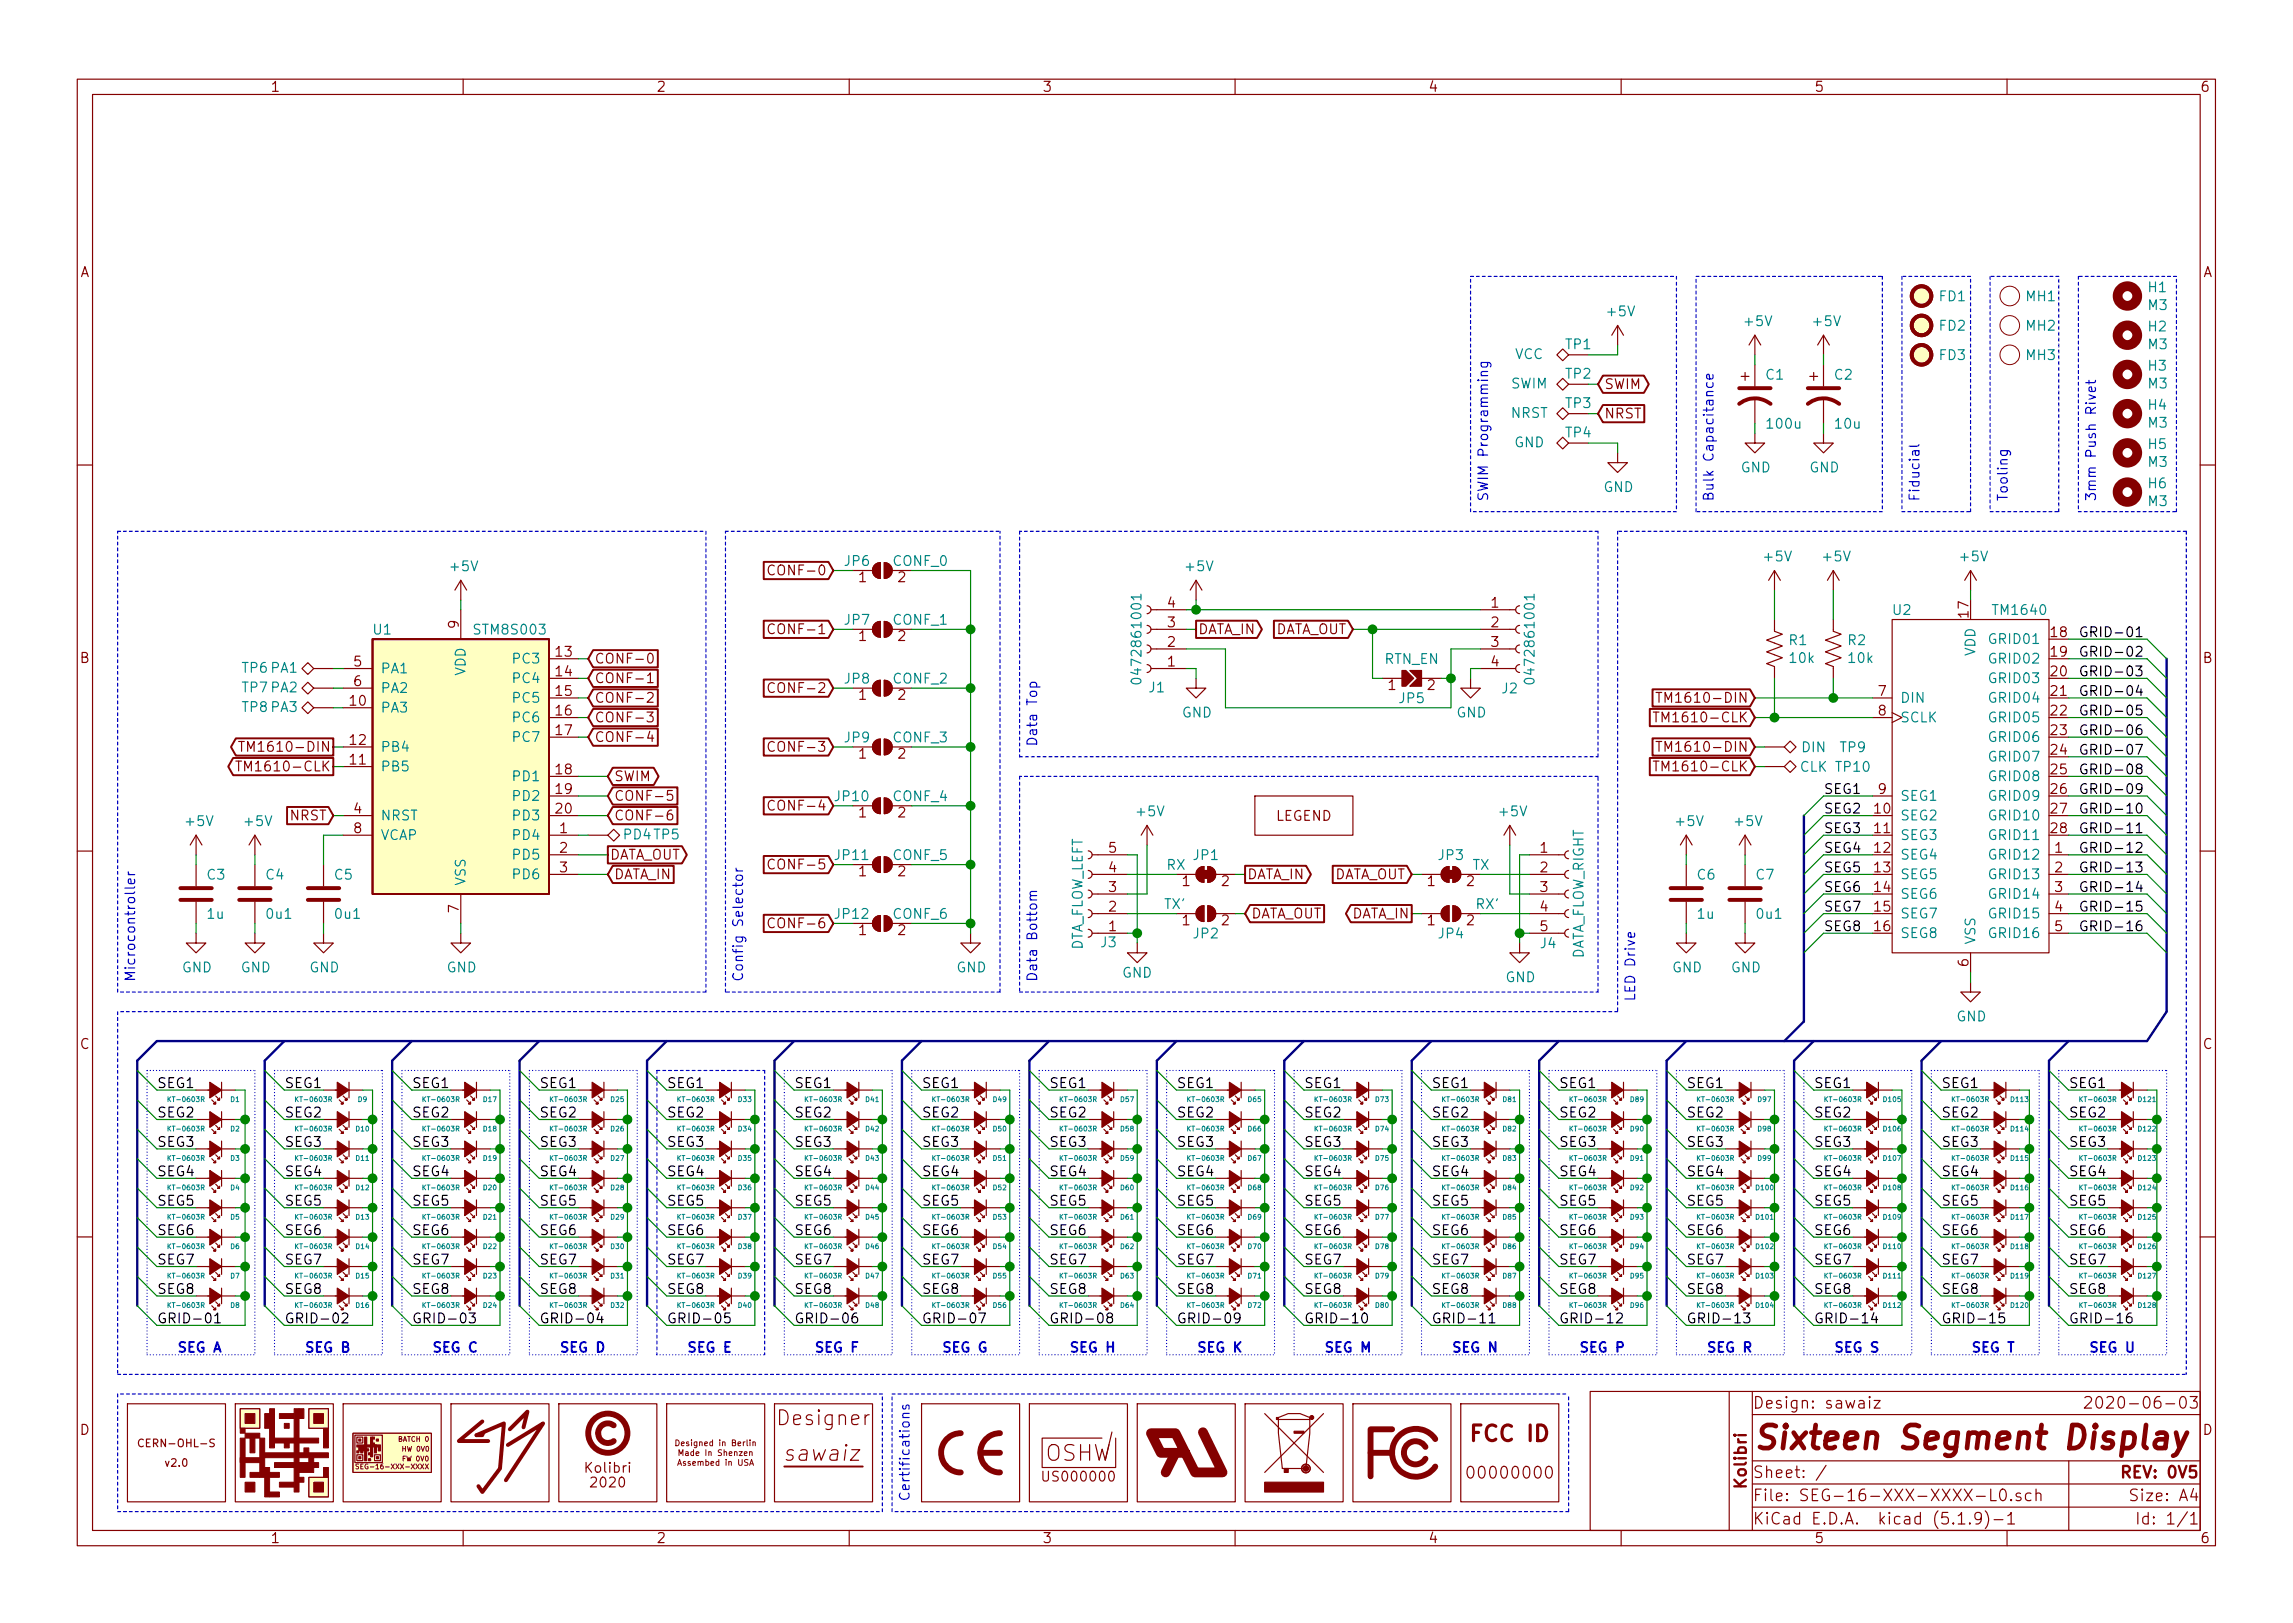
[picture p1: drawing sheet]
<svg xmlns="http://www.w3.org/2000/svg" width="297mm" height="210mm" viewBox="0 0 297 210" stroke-linecap="round" stroke-linejoin="round" font-family="sans-serif">
<defs><g id="words">
<text font-size="4.2" fill="#840000" x="227" y="187.8">Sixteen Segment Display</text>
<g font-size="2.8" fill="#840000">
<text x="102.1" y="189.3">sawaiz</text>
<text x="135.3" y="189.3">OSHW</text>
<text x="190.9" y="186.7">FCC ID</text>
</g>
<text font-size="2.7" fill="#840000" x="101" y="184.7">Designer</text>
<g font-size="2.1" fill="#840000">
<text x="227" y="182.5">Design: sawaiz</text>
<text x="274.3" y="182.5">2020-06-03</text>
<text x="190.9" y="191.6">00000000</text>
<text x="227" y="191.5">Sheet: /</text>
<text x="275.7" y="191.5">REV: 0V5</text>
<text x="226.2" y="192.6" transform="rotate(-90 226.2 192.6)">Kolibri</text>
<text x="227" y="197.5">KiCad E.D.A. kicad (5.1.9)-1</text>
<text x="227" y="194.5">File: SEG-16-XXX-XXXX-L0.sch</text>
<text x="276.9" y="194.5">Size: A4</text>
<text x="279" y="197.5">Id: 1/1</text>
</g>
<g font-size="1.8" fill="#840000">
<text x="35" y="11.9">1</text>
<text x="85" y="11.9">2</text>
<text x="135" y="11.9">3</text>
<text x="185" y="11.9">4</text>
<text x="235" y="11.9">5</text>
<text x="285" y="11.9">6</text>
<text x="10.4" y="35.9">A</text>
<text x="285.4" y="35.9">A</text>
<text x="207.8" y="50.4">SWIM</text>
<text x="207.8" y="54.2">NRST</text>
<text x="100.6" y="74.5">CONF-0</text>
<text x="111.3" y="75.4">1</text>
<text x="116.4" y="75.4">2</text>
<text x="59.4" y="81.4" transform="rotate(-90 59.4 81.4)">9</text>
<text x="100.6" y="82.2">CONF-1</text>
<text x="111.3" y="83.1">1</text>
<text x="116.4" y="83.1">2</text>
<text x="151.3" y="83.8">2</text>
<text x="151.3" y="81.3">3</text>
<text x="151.3" y="78.7">4</text>
<text x="155.2" y="82.2">DATA_IN</text>
<text x="164.8" y="82.2">DATA_OUT</text>
<text x="193.2" y="78.7">1</text>
<text x="193.2" y="81.3">2</text>
<text x="193.2" y="83.8">3</text>
<text x="255" y="80" transform="rotate(-90 255 80)">17</text>
<text x="265.7" y="82.5">18</text>
<text x="10.4" y="85.9">B</text>
<text x="45.9" y="86.4">5</text>
<text x="45.9" y="88.9">6</text>
<text x="72.1" y="85.1">13</text>
<text x="72.1" y="87.6">14</text>
<text x="77" y="86">CONF-0</text>
<text x="77" y="88.5">CONF-1</text>
<text x="100.6" y="89.8">CONF-2</text>
<text x="151.3" y="86.4">1</text>
<text x="179.9" y="89.4">1</text>
<text x="184.9" y="89.4">2</text>
<text x="193.2" y="86.4">4</text>
<text x="265.7" y="85.1">19</text>
<text x="265.7" y="87.6">20</text>
<text x="285.4" y="85.9">B</text>
<text x="45.4" y="91.4">10</text>
<text x="72.1" y="90.2">15</text>
<text x="72.1" y="92.7">16</text>
<text x="72.1" y="95.2">17</text>
<text x="77" y="93.6">CONF-3</text>
<text x="77" y="91.1">CONF-2</text>
<text x="111.3" y="90.7">1</text>
<text x="116.4" y="90.7">2</text>
<text x="215.8" y="93.6">TM1610-CLK</text>
<text x="216.4" y="91.1">TM1610-DIN</text>
<text x="243.4" y="90.2">7</text>
<text x="243.4" y="92.7">8</text>
<text x="265.7" y="90.2">21</text>
<text x="265.7" y="92.7">22</text>
<text x="265.7" y="95.2">23</text>
<text x="32.2" y="99.9">TM1610-CLK</text>
<text x="32.8" y="97.4">TM1610-DIN</text>
<text x="45.4" y="99.1">11</text>
<text x="45.4" y="96.5">12</text>
<text x="72.1" y="100.3">18</text>
<text x="77" y="96.1">CONF-4</text>
<text x="79.5" y="101.2">SWIM</text>
<text x="100.6" y="97.4">CONF-3</text>
<text x="111.3" y="98.3">1</text>
<text x="116.4" y="98.3">2</text>
<text x="215.8" y="99.9">TM1610-CLK</text>
<text x="216.4" y="97.4">TM1610-DIN</text>
<text x="265.7" y="97.8">24</text>
<text x="265.7" y="100.3">25</text>
<text x="37.6" y="106.3">NRST</text>
<text x="45.9" y="105.4">4</text>
<text x="45.9" y="107.9">8</text>
<text x="72.1" y="102.9">19</text>
<text x="72.1" y="105.4">20</text>
<text x="72.5" y="107.9">1</text>
<text x="79.5" y="106.3">CONF-6</text>
<text x="79.5" y="103.8">CONF-5</text>
<text x="100.6" y="105">CONF-4</text>
<text x="111.3" y="105.9">1</text>
<text x="116.4" y="105.9">2</text>
<text x="165.2" y="106.3">LEGEND</text>
<text x="242.9" y="105.4">10</text>
<text x="242.9" y="107.9">11</text>
<text x="243.4" y="102.9">9</text>
<text x="265.7" y="102.9">26</text>
<text x="265.7" y="105.4">27</text>
<text x="265.7" y="107.9">28</text>
<text x="72.5" y="110.5">2</text>
<text x="72.5" y="113">3</text>
<text x="79" y="111.4">DATA_OUT</text>
<text x="79.5" y="113.9">DATA_IN</text>
<text x="100.6" y="112.6">CONF-5</text>
<text x="111.3" y="113.5">1</text>
<text x="116.4" y="113.5">2</text>
<text x="143.7" y="113">4</text>
<text x="143.7" y="110.5">5</text>
<text x="161.5" y="113.9">DATA_IN</text>
<text x="172.5" y="113.9">DATA_OUT</text>
<text x="199.5" y="110.5">1</text>
<text x="199.5" y="113">2</text>
<text x="242.9" y="110.5">12</text>
<text x="242.9" y="113">13</text>
<text x="266.2" y="110.5">1</text>
<text x="266.2" y="113">2</text>
<text x="59.4" y="118.2" transform="rotate(-90 59.4 118.2)">7</text>
<text x="143.7" y="118.1">2</text>
<text x="143.7" y="115.6">3</text>
<text x="153.2" y="119.9">1</text>
<text x="153.2" y="114.8">1</text>
<text x="158.3" y="119.9">2</text>
<text x="158.3" y="114.8">2</text>
<text x="162.1" y="119">DATA_OUT</text>
<text x="175" y="119">DATA_IN</text>
<text x="184.9" y="114.8">1</text>
<text x="184.9" y="119.9">1</text>
<text x="190" y="114.8">2</text>
<text x="190" y="119.9">2</text>
<text x="199.5" y="115.6">3</text>
<text x="199.5" y="118.1">4</text>
<text x="242.9" y="115.6">14</text>
<text x="242.9" y="118.1">15</text>
<text x="266.2" y="115.6">3</text>
<text x="266.2" y="118.1">4</text>
<text x="100.6" y="120.3">CONF-6</text>
<text x="111.3" y="121.2">1</text>
<text x="116.4" y="121.2">2</text>
<text x="143.7" y="120.6">1</text>
<text x="199.5" y="120.6">5</text>
<text x="242.9" y="120.6">16</text>
<text x="255" y="125.2" transform="rotate(-90 255 125.2)">6</text>
<text x="266.2" y="120.6">5</text>
<text x="10.4" y="135.9">C</text>
<text x="285.4" y="135.9">C</text>
<text x="10.4" y="185.9">D</text>
<text x="285.4" y="185.9">D</text>
<text x="75.9" y="190.8">Kolibri</text>
<text x="135.5" y="191.9">US000000</text>
<text x="76.8" y="192.7">2020</text>
<text x="35" y="199.9">1</text>
<text x="85" y="199.9">2</text>
<text x="135" y="199.9">3</text>
<text x="185" y="199.9">4</text>
<text x="235" y="199.9">5</text>
<text x="285" y="199.9">6</text>
</g>
<g font-size="1.8" fill="#008484">
<text x="208.3" y="41">+5V</text>
<text x="251.3" y="39">FD1</text>
<text x="262.5" y="39">MH1</text>
<text x="278.3" y="40.2">M3</text>
<text x="278.4" y="37.9">H1</text>
<text x="196.2" y="46.5">VCC</text>
<text x="202.8" y="45.3">TP1</text>
<text x="226.1" y="42.3">+5V</text>
<text x="235" y="42.3">+5V</text>
<text x="251.3" y="46.7">FD3</text>
<text x="251.3" y="42.8">FD2</text>
<text x="262.5" y="42.8">MH2</text>
<text x="262.5" y="46.7">MH3</text>
<text x="278.3" y="45.3">M3</text>
<text x="278.4" y="42.9">H2</text>
<text x="195.7" y="50.3">SWIM</text>
<text x="202.8" y="49.1">TP2</text>
<text x="202.8" y="52.9">TP3</text>
<text x="228.8" y="49.2">C1</text>
<text x="237.7" y="49.2">C2</text>
<text x="278.3" y="50.3">M3</text>
<text x="278.4" y="48">H3</text>
<text x="278.4" y="53.1">H4</text>
<text x="195.7" y="54.1">NRST</text>
<text x="196.2" y="58">GND</text>
<text x="202.8" y="56.7">TP4</text>
<text x="229.1" y="55.5">100u</text>
<text x="237.8" y="55.5">10u</text>
<text x="278.3" y="55.4">M3</text>
<text x="278.4" y="58.2">H5</text>
<text x="207.7" y="63.7">GND</text>
<text x="225.5" y="61.2">GND</text>
<text x="234.4" y="61.2">GND</text>
<text x="278.3" y="65.6">M3</text>
<text x="278.3" y="60.5">M3</text>
<text x="278.4" y="63.3">H6</text>
<text x="58.5" y="74">+5V</text>
<text x="109.4" y="73.3">JP6</text>
<text x="115.7" y="73.3">CONF_0</text>
<text x="153.7" y="74">+5V</text>
<text x="228.7" y="72.7">+5V</text>
<text x="236.3" y="72.7">+5V</text>
<text x="254.1" y="72.7">+5V</text>
<text x="48.4" y="82.2">U1</text>
<text x="61.6" y="82.2">STM8S003</text>
<text x="109.4" y="80.9">JP7</text>
<text x="115.7" y="80.9">CONF_1</text>
<text x="231.8" y="83.6">R1</text>
<text x="239.4" y="83.6">R2</text>
<text x="245.3" y="79.7">U2</text>
<text x="258" y="83.4">GRID01</text>
<text x="258.4" y="79.7">TM1640</text>
<text x="31.4" y="87.2">TP6 PA1</text>
<text x="31.4" y="89.7">TP7 PA2</text>
<text x="49.3" y="87.2">PA1</text>
<text x="49.3" y="89.8">PA2</text>
<text x="60.3" y="87.5" transform="rotate(-90 60.3 87.5)">VDD</text>
<text x="66.7" y="86">PC3</text>
<text x="66.7" y="88.5">PC4</text>
<text x="109.4" y="88.6">JP8</text>
<text x="115.7" y="88.6">CONF_2</text>
<text x="147.9" y="87.7" transform="rotate(-90 147.9 87.7)">0472861001</text>
<text x="148.9" y="89.7">J1</text>
<text x="179.3" y="86">RTN_EN</text>
<text x="194.6" y="89.8">J2</text>
<text x="198.8" y="87.7" transform="rotate(-90 198.8 87.7)">0472861001</text>
<text x="231.9" y="85.9">10k</text>
<text x="239.5" y="85.9">10k</text>
<text x="255.9" y="85" transform="rotate(-90 255.9 85)">VDD</text>
<text x="258" y="86">GRID02</text>
<text x="258" y="88.5">GRID03</text>
<text x="31.4" y="92.2">TP8 PA3</text>
<text x="49.3" y="92.3">PA3</text>
<text x="66.7" y="91.1">PC5</text>
<text x="66.7" y="93.6">PC6</text>
<text x="153.1" y="93">GND</text>
<text x="181.3" y="91.1">JP5</text>
<text x="188.7" y="93">GND</text>
<text x="246.1" y="91.1">DIN</text>
<text x="246.1" y="93.6">SCLK</text>
<text x="258" y="91.1">GRID04</text>
<text x="258" y="93.6">GRID05</text>
<text x="49.3" y="99.9">PB5</text>
<text x="49.3" y="97.4">PB4</text>
<text x="66.7" y="96.1">PC7</text>
<text x="66.7" y="101.2">PD1</text>
<text x="109.4" y="96.2">JP9</text>
<text x="115.7" y="96.2">CONF_3</text>
<text x="233.1" y="100">CLK</text>
<text x="233.4" y="97.5">DIN</text>
<text x="237.9" y="100">TP10</text>
<text x="238.4" y="97.5">TP9</text>
<text x="258" y="96.1">GRID06</text>
<text x="258" y="98.7">GRID07</text>
<text x="258" y="101.2">GRID08</text>
<text x="24.2" y="107">+5V</text>
<text x="31.8" y="107">+5V</text>
<text x="49.3" y="106.3">NRST</text>
<text x="66.7" y="103.8">PD2</text>
<text x="66.7" y="106.3">PD3</text>
<text x="115.7" y="103.8">CONF_4</text>
<text x="147.4" y="105.8">+5V</text>
<text x="194.4" y="105.8">+5V</text>
<text x="217.2" y="107">+5V</text>
<text x="224.8" y="107">+5V</text>
<text x="246.1" y="106.3">SEG2</text>
<text x="246.1" y="103.8">SEG1</text>
<text x="258" y="103.8">GRID09</text>
<text x="258" y="106.3">GRID10</text>
<text x="26.9" y="114">C3</text>
<text x="34.5" y="114">C4</text>
<text x="43.4" y="114">C5</text>
<text x="49.3" y="108.8">VCAP</text>
<text x="66.7" y="108.8">PD4</text>
<text x="66.7" y="111.4">PD5</text>
<text x="66.7" y="113.9">PD6</text>
<text x="80.8" y="108.8">PD4 TP5</text>
<text x="115.7" y="111.4">CONF_5</text>
<text x="151.1" y="112.7">RX</text>
<text x="154.6" y="111.4">JP1</text>
<text x="186.4" y="111.4">JP3</text>
<text x="190.8" y="112.7">TX</text>
<text x="219.9" y="114">C6</text>
<text x="227.5" y="114">C7</text>
<text x="246.1" y="108.8">SEG3</text>
<text x="246.1" y="111.4">SEG4</text>
<text x="246.1" y="113.9">SEG5</text>
<text x="258" y="111.4">GRID12</text>
<text x="258" y="113.9">GRID13</text>
<text x="258" y="108.8">GRID11</text>
<text x="26.9" y="119">1u</text>
<text x="34.6" y="119">0u1</text>
<text x="43.5" y="119">0u1</text>
<text x="60.3" y="114.8" transform="rotate(-90 60.3 114.8)">VSS</text>
<text x="115.7" y="119">CONF_6</text>
<text x="150.9" y="117.8">TX'</text>
<text x="191.3" y="117.8">RX'</text>
<text x="219.9" y="119">1u</text>
<text x="227.7" y="119">0u1</text>
<text x="246.1" y="116.5">SEG6</text>
<text x="246.1" y="119">SEG7</text>
<text x="258" y="116.5">GRID14</text>
<text x="258" y="119">GRID15</text>
<text x="23.6" y="126">GND</text>
<text x="31.2" y="126">GND</text>
<text x="40.1" y="126">GND</text>
<text x="57.9" y="126">GND</text>
<text x="123.9" y="126">GND</text>
<text x="140.3" y="123.4" transform="rotate(-90 140.3 123.4)">DTA_FLOW_LEFT</text>
<text x="142.6" y="122.7">J3</text>
<text x="154.6" y="121.6">JP2</text>
<text x="186.4" y="121.6">JP4</text>
<text x="199.6" y="122.9">J4</text>
<text x="205.2" y="124.6" transform="rotate(-90 205.2 124.6)">DATA_FLOW_RIGHT</text>
<text x="216.6" y="126">GND</text>
<text x="224.2" y="126">GND</text>
<text x="246.1" y="121.5">SEG8</text>
<text x="255.9" y="122.4" transform="rotate(-90 255.9 122.4)">VSS</text>
<text x="258" y="121.5">GRID16</text>
<text x="145.4" y="126.7">GND</text>
<text x="195" y="127.2">GND</text>
<text x="253.4" y="132.3">GND</text>
</g>
<g font-size="1.8" fill="#0000c2">
<text x="192.8" y="65" transform="rotate(-90 192.8 65)">SWIM Programming</text>
<text x="222" y="65" transform="rotate(-90 222 65)">Bulk Capacitance</text>
<text x="248.7" y="65" transform="rotate(-90 248.7 65)">Fiducial</text>
<text x="260.1" y="65" transform="rotate(-90 260.1 65)">Tooling</text>
<text x="271.5" y="65" transform="rotate(-90 271.5 65)">3mm Push Rivet</text>
<text x="134.4" y="96.8" transform="rotate(-90 134.4 96.8)">Data Top</text>
<text x="17.5" y="127.2" transform="rotate(-90 17.5 127.2)">Microcontroller</text>
<text x="96.3" y="127.2" transform="rotate(-90 96.3 127.2)">Config Selector</text>
<text x="134.4" y="127.2" transform="rotate(-90 134.4 127.2)">Data Bottom</text>
<text x="211.8" y="129.8" transform="rotate(-90 211.8 129.8)">LED Drive</text>
<text x="22.9" y="175.2">SEG A</text>
<text x="39.4" y="175.2">SEG B</text>
<text x="55.9" y="175.2">SEG C</text>
<text x="72.4" y="175.2">SEG D</text>
<text x="88.9" y="175.2">SEG E</text>
<text x="105.4" y="175.2">SEG F</text>
<text x="121.9" y="175.2">SEG G</text>
<text x="138.4" y="175.2">SEG H</text>
<text x="154.9" y="175.2">SEG K</text>
<text x="171.4" y="175.2">SEG M</text>
<text x="188" y="175.2">SEG N</text>
<text x="204.5" y="175.2">SEG P</text>
<text x="221" y="175.2">SEG R</text>
<text x="237.5" y="175.2">SEG S</text>
<text x="255.3" y="175.2">SEG T</text>
<text x="270.5" y="175.2">SEG U</text>
<text x="117.9" y="194.6" transform="rotate(-90 117.9 194.6)">Certifications</text>
</g>
<g font-size="1.8">
<text x="269.2" y="82.5">GRID-01</text>
<text x="269.2" y="85.1">GRID-02</text>
<text x="269.2" y="87.6">GRID-03</text>
<text x="269.2" y="95.2">GRID-06</text>
<text x="269.2" y="92.7">GRID-05</text>
<text x="269.2" y="90.2">GRID-04</text>
<text x="269.2" y="97.8">GRID-07</text>
<text x="269.2" y="100.3">GRID-08</text>
<text x="236.2" y="107.9">SEG3</text>
<text x="236.2" y="105.4">SEG2</text>
<text x="236.2" y="102.9">SEG1</text>
<text x="269.2" y="105.4">GRID-10</text>
<text x="269.2" y="107.9">GRID-11</text>
<text x="269.2" y="102.9">GRID-09</text>
<text x="236.2" y="110.5">SEG4</text>
<text x="236.2" y="113">SEG5</text>
<text x="269.2" y="110.5">GRID-12</text>
<text x="269.2" y="113">GRID-13</text>
<text x="236.2" y="118.1">SEG7</text>
<text x="236.2" y="115.6">SEG6</text>
<text x="269.2" y="115.6">GRID-14</text>
<text x="269.2" y="118.1">GRID-15</text>
<text x="236.2" y="120.6">SEG8</text>
<text x="269.2" y="120.6">GRID-16</text>
<text x="20.3" y="141">SEG1</text>
<text x="36.8" y="141">SEG1</text>
<text x="53.3" y="141">SEG1</text>
<text x="69.8" y="141">SEG1</text>
<text x="86.4" y="141">SEG1</text>
<text x="102.9" y="141">SEG1</text>
<text x="119.4" y="141">SEG1</text>
<text x="135.9" y="141">SEG1</text>
<text x="152.4" y="141">SEG1</text>
<text x="168.9" y="141">SEG1</text>
<text x="185.4" y="141">SEG1</text>
<text x="201.9" y="141">SEG1</text>
<text x="218.4" y="141">SEG1</text>
<text x="234.9" y="141">SEG1</text>
<text x="251.5" y="141">SEG1</text>
<text x="268" y="141">SEG1</text>
<text x="20.3" y="148.6">SEG3</text>
<text x="20.3" y="144.8">SEG2</text>
<text x="36.8" y="144.8">SEG2</text>
<text x="36.8" y="148.6">SEG3</text>
<text x="53.3" y="144.8">SEG2</text>
<text x="53.3" y="148.6">SEG3</text>
<text x="69.8" y="144.8">SEG2</text>
<text x="69.8" y="148.6">SEG3</text>
<text x="86.4" y="144.8">SEG2</text>
<text x="86.4" y="148.6">SEG3</text>
<text x="102.9" y="144.8">SEG2</text>
<text x="102.9" y="148.6">SEG3</text>
<text x="119.4" y="144.8">SEG2</text>
<text x="119.4" y="148.6">SEG3</text>
<text x="135.9" y="148.6">SEG3</text>
<text x="135.9" y="144.8">SEG2</text>
<text x="152.4" y="144.8">SEG2</text>
<text x="152.4" y="148.6">SEG3</text>
<text x="168.9" y="144.8">SEG2</text>
<text x="168.9" y="148.6">SEG3</text>
<text x="185.4" y="144.8">SEG2</text>
<text x="185.4" y="148.6">SEG3</text>
<text x="201.9" y="148.6">SEG3</text>
<text x="201.9" y="144.8">SEG2</text>
<text x="218.4" y="144.8">SEG2</text>
<text x="218.4" y="148.6">SEG3</text>
<text x="234.9" y="148.6">SEG3</text>
<text x="234.9" y="144.8">SEG2</text>
<text x="251.5" y="148.6">SEG3</text>
<text x="251.5" y="144.8">SEG2</text>
<text x="268" y="148.6">SEG3</text>
<text x="268" y="144.8">SEG2</text>
<text x="20.3" y="152.4">SEG4</text>
<text x="36.8" y="152.4">SEG4</text>
<text x="53.3" y="152.4">SEG4</text>
<text x="69.8" y="152.4">SEG4</text>
<text x="86.4" y="152.4">SEG4</text>
<text x="102.9" y="152.4">SEG4</text>
<text x="119.4" y="152.4">SEG4</text>
<text x="135.9" y="152.4">SEG4</text>
<text x="152.4" y="152.4">SEG4</text>
<text x="168.9" y="152.4">SEG4</text>
<text x="185.4" y="152.4">SEG4</text>
<text x="201.9" y="152.4">SEG4</text>
<text x="218.4" y="152.4">SEG4</text>
<text x="234.9" y="152.4">SEG4</text>
<text x="251.5" y="152.4">SEG4</text>
<text x="268" y="152.4">SEG4</text>
<text x="20.3" y="160">SEG6</text>
<text x="20.3" y="156.2">SEG5</text>
<text x="36.8" y="156.2">SEG5</text>
<text x="36.8" y="160">SEG6</text>
<text x="53.3" y="156.2">SEG5</text>
<text x="53.3" y="160">SEG6</text>
<text x="69.8" y="156.2">SEG5</text>
<text x="69.8" y="160">SEG6</text>
<text x="86.4" y="156.2">SEG5</text>
<text x="86.4" y="160">SEG6</text>
<text x="102.9" y="156.2">SEG5</text>
<text x="102.9" y="160">SEG6</text>
<text x="119.4" y="160">SEG6</text>
<text x="119.4" y="156.2">SEG5</text>
<text x="135.9" y="160">SEG6</text>
<text x="135.9" y="156.2">SEG5</text>
<text x="152.4" y="156.2">SEG5</text>
<text x="152.4" y="160">SEG6</text>
<text x="168.9" y="156.2">SEG5</text>
<text x="168.9" y="160">SEG6</text>
<text x="185.4" y="156.2">SEG5</text>
<text x="185.4" y="160">SEG6</text>
<text x="201.9" y="156.2">SEG5</text>
<text x="201.9" y="160">SEG6</text>
<text x="218.4" y="156.2">SEG5</text>
<text x="218.4" y="160">SEG6</text>
<text x="234.9" y="160">SEG6</text>
<text x="234.9" y="156.2">SEG5</text>
<text x="251.5" y="156.2">SEG5</text>
<text x="251.5" y="160">SEG6</text>
<text x="268" y="160">SEG6</text>
<text x="268" y="156.2">SEG5</text>
<text x="20.3" y="163.8">SEG7</text>
<text x="20.3" y="167.6">SEG8</text>
<text x="36.8" y="163.8">SEG7</text>
<text x="36.8" y="167.6">SEG8</text>
<text x="53.3" y="163.8">SEG7</text>
<text x="53.3" y="167.6">SEG8</text>
<text x="69.8" y="163.8">SEG7</text>
<text x="69.8" y="167.6">SEG8</text>
<text x="86.4" y="167.6">SEG8</text>
<text x="86.4" y="163.8">SEG7</text>
<text x="102.9" y="167.6">SEG8</text>
<text x="102.9" y="163.8">SEG7</text>
<text x="119.4" y="167.6">SEG8</text>
<text x="119.4" y="163.8">SEG7</text>
<text x="135.9" y="163.8">SEG7</text>
<text x="135.9" y="167.6">SEG8</text>
<text x="152.4" y="163.8">SEG7</text>
<text x="152.4" y="167.6">SEG8</text>
<text x="168.9" y="163.8">SEG7</text>
<text x="168.9" y="167.6">SEG8</text>
<text x="185.4" y="163.8">SEG7</text>
<text x="185.4" y="167.6">SEG8</text>
<text x="201.9" y="167.6">SEG8</text>
<text x="201.9" y="163.8">SEG7</text>
<text x="218.4" y="163.8">SEG7</text>
<text x="218.4" y="167.6">SEG8</text>
<text x="234.9" y="167.6">SEG8</text>
<text x="234.9" y="163.8">SEG7</text>
<text x="251.5" y="163.8">SEG7</text>
<text x="251.5" y="167.6">SEG8</text>
<text x="268" y="167.6">SEG8</text>
<text x="268" y="163.8">SEG7</text>
<text x="20.3" y="171.4">GRID-01</text>
<text x="36.8" y="171.4">GRID-02</text>
<text x="53.3" y="171.4">GRID-03</text>
<text x="69.8" y="171.4">GRID-04</text>
<text x="86.4" y="171.4">GRID-05</text>
<text x="102.9" y="171.4">GRID-06</text>
<text x="119.4" y="171.4">GRID-07</text>
<text x="135.9" y="171.4">GRID-08</text>
<text x="152.4" y="171.4">GRID-09</text>
<text x="168.9" y="171.4">GRID-10</text>
<text x="185.4" y="171.4">GRID-11</text>
<text x="201.9" y="171.4">GRID-12</text>
<text x="218.4" y="171.4">GRID-13</text>
<text x="234.9" y="171.4">GRID-14</text>
<text x="251.5" y="171.4">GRID-15</text>
<text x="268" y="171.4">GRID-16</text>
</g>
<g font-size="1.8" fill="#008400">
<text x="108.3" y="103.8">JP10</text>
<text x="108.3" y="111.4">JP11</text>
<text x="108.3" y="119">JP12</text>
</g>
<g font-size="1.4" fill="#840000">
<text x="18.5" y="187.5">CERN-OHL-S</text>
<text x="21.5" y="190">v2.0</text>
</g>
<g font-size="1.1" fill="#840000">
<text x="88.1" y="187.3">Designed in Berlin</text>
<text x="88.1" y="189.9">Assembed in USA</text>
<text x="88.4" y="188.6">Made In Shenzen</text>
</g>
<g font-size=".9" fill="#008484">
<text x="22.1" y="142.7">KT-0603R</text>
<text x="29.9" y="142.7">D1</text>
<text x="38.6" y="142.7">KT-0603R</text>
<text x="46.4" y="142.7">D9</text>
<text x="55.1" y="142.7">KT-0603R</text>
<text x="62.7" y="142.7">D17</text>
<text x="71.6" y="142.7">KT-0603R</text>
<text x="79.2" y="142.7">D25</text>
<text x="88.1" y="142.7">KT-0603R</text>
<text x="95.7" y="142.7">D33</text>
<text x="104.6" y="142.7">KT-0603R</text>
<text x="112.2" y="142.7">D41</text>
<text x="121.1" y="142.7">KT-0603R</text>
<text x="128.7" y="142.7">D49</text>
<text x="137.6" y="142.7">KT-0603R</text>
<text x="145.2" y="142.7">D57</text>
<text x="154.2" y="142.7">KT-0603R</text>
<text x="161.7" y="142.7">D65</text>
<text x="170.7" y="142.7">KT-0603R</text>
<text x="178.2" y="142.7">D73</text>
<text x="187.2" y="142.7">KT-0603R</text>
<text x="194.7" y="142.7">D81</text>
<text x="203.7" y="142.7">KT-0603R</text>
<text x="211.3" y="142.7">D89</text>
<text x="220.2" y="142.7">KT-0603R</text>
<text x="227.8" y="142.7">D97</text>
<text x="236.7" y="142.7">KT-0603R</text>
<text x="244.1" y="142.7">D105</text>
<text x="253.2" y="142.7">KT-0603R</text>
<text x="260.6" y="142.7">D113</text>
<text x="269.7" y="142.7">KT-0603R</text>
<text x="277.1" y="142.7">D121</text>
<text x="22.1" y="146.6">KT-0603R</text>
<text x="29.9" y="146.6">D2</text>
<text x="38.6" y="146.6">KT-0603R</text>
<text x="46.2" y="146.6">D10</text>
<text x="55.1" y="146.6">KT-0603R</text>
<text x="62.7" y="146.6">D18</text>
<text x="71.6" y="146.6">KT-0603R</text>
<text x="79.2" y="146.6">D26</text>
<text x="88.1" y="146.6">KT-0603R</text>
<text x="95.7" y="146.6">D34</text>
<text x="104.6" y="146.6">KT-0603R</text>
<text x="112.2" y="146.6">D42</text>
<text x="121.1" y="146.6">KT-0603R</text>
<text x="128.7" y="146.6">D50</text>
<text x="137.6" y="146.6">KT-0603R</text>
<text x="145.2" y="146.6">D58</text>
<text x="154.2" y="146.6">KT-0603R</text>
<text x="161.7" y="146.6">D66</text>
<text x="170.7" y="146.6">KT-0603R</text>
<text x="178.2" y="146.6">D74</text>
<text x="187.2" y="146.6">KT-0603R</text>
<text x="194.7" y="146.6">D82</text>
<text x="203.7" y="146.6">KT-0603R</text>
<text x="211.3" y="146.6">D90</text>
<text x="220.2" y="146.6">KT-0603R</text>
<text x="227.8" y="146.6">D98</text>
<text x="236.7" y="146.6">KT-0603R</text>
<text x="244.1" y="146.6">D106</text>
<text x="253.2" y="146.6">KT-0603R</text>
<text x="260.6" y="146.6">D114</text>
<text x="269.7" y="146.6">KT-0603R</text>
<text x="277.1" y="146.6">D122</text>
<text x="22.1" y="154.2">KT-0603R</text>
<text x="22.1" y="150.4">KT-0603R</text>
<text x="29.9" y="154.2">D4</text>
<text x="29.9" y="150.4">D3</text>
<text x="38.6" y="154.2">KT-0603R</text>
<text x="38.6" y="150.4">KT-0603R</text>
<text x="46.2" y="154.2">D12</text>
<text x="46.2" y="150.4">D11</text>
<text x="55.1" y="150.4">KT-0603R</text>
<text x="55.1" y="154.2">KT-0603R</text>
<text x="62.7" y="150.4">D19</text>
<text x="62.7" y="154.2">D20</text>
<text x="71.6" y="150.4">KT-0603R</text>
<text x="71.6" y="154.2">KT-0603R</text>
<text x="79.2" y="150.4">D27</text>
<text x="79.2" y="154.2">D28</text>
<text x="88.1" y="150.4">KT-0603R</text>
<text x="88.1" y="154.2">KT-0603R</text>
<text x="95.7" y="150.4">D35</text>
<text x="95.7" y="154.2">D36</text>
<text x="104.6" y="154.2">KT-0603R</text>
<text x="104.6" y="150.4">KT-0603R</text>
<text x="112.2" y="154.2">D44</text>
<text x="112.2" y="150.4">D43</text>
<text x="121.1" y="154.2">KT-0603R</text>
<text x="121.1" y="150.4">KT-0603R</text>
<text x="128.7" y="154.2">D52</text>
<text x="128.7" y="150.4">D51</text>
<text x="137.6" y="154.2">KT-0603R</text>
<text x="137.6" y="150.4">KT-0603R</text>
<text x="145.2" y="154.2">D60</text>
<text x="145.2" y="150.4">D59</text>
<text x="154.2" y="154.2">KT-0603R</text>
<text x="154.2" y="150.4">KT-0603R</text>
<text x="161.7" y="154.2">D68</text>
<text x="161.7" y="150.4">D67</text>
<text x="170.7" y="154.2">KT-0603R</text>
<text x="170.7" y="150.4">KT-0603R</text>
<text x="178.2" y="154.2">D76</text>
<text x="178.2" y="150.4">D75</text>
<text x="187.2" y="154.2">KT-0603R</text>
<text x="187.2" y="150.4">KT-0603R</text>
<text x="194.7" y="154.2">D84</text>
<text x="194.7" y="150.4">D83</text>
<text x="203.7" y="150.4">KT-0603R</text>
<text x="203.7" y="154.2">KT-0603R</text>
<text x="211.3" y="150.4">D91</text>
<text x="211.3" y="154.2">D92</text>
<text x="220.2" y="150.4">KT-0603R</text>
<text x="220.2" y="154.2">KT-0603R</text>
<text x="227.6" y="154.2">D100</text>
<text x="227.8" y="150.4">D99</text>
<text x="236.7" y="150.4">KT-0603R</text>
<text x="236.7" y="154.2">KT-0603R</text>
<text x="244.1" y="150.4">D107</text>
<text x="244.1" y="154.2">D108</text>
<text x="253.2" y="150.4">KT-0603R</text>
<text x="253.2" y="154.2">KT-0603R</text>
<text x="260.6" y="150.4">D115</text>
<text x="260.6" y="154.2">D116</text>
<text x="269.7" y="154.2">KT-0603R</text>
<text x="269.7" y="150.4">KT-0603R</text>
<text x="277.1" y="154.2">D124</text>
<text x="277.1" y="150.4">D123</text>
<text x="22.1" y="161.8">KT-0603R</text>
<text x="22.1" y="158">KT-0603R</text>
<text x="29.9" y="161.8">D6</text>
<text x="29.9" y="158">D5</text>
<text x="38.6" y="161.8">KT-0603R</text>
<text x="38.6" y="158">KT-0603R</text>
<text x="46.2" y="161.8">D14</text>
<text x="46.2" y="158">D13</text>
<text x="55.1" y="161.8">KT-0603R</text>
<text x="55.1" y="158">KT-0603R</text>
<text x="62.7" y="161.8">D22</text>
<text x="62.7" y="158">D21</text>
<text x="71.6" y="161.8">KT-0603R</text>
<text x="71.6" y="158">KT-0603R</text>
<text x="79.2" y="161.8">D30</text>
<text x="79.2" y="158">D29</text>
<text x="88.1" y="161.8">KT-0603R</text>
<text x="88.1" y="158">KT-0603R</text>
<text x="95.7" y="161.8">D38</text>
<text x="95.7" y="158">D37</text>
<text x="104.6" y="158">KT-0603R</text>
<text x="104.6" y="161.8">KT-0603R</text>
<text x="112.2" y="158">D45</text>
<text x="112.2" y="161.8">D46</text>
<text x="121.1" y="161.8">KT-0603R</text>
<text x="121.1" y="158">KT-0603R</text>
<text x="128.7" y="161.8">D54</text>
<text x="128.7" y="158">D53</text>
<text x="137.6" y="161.8">KT-0603R</text>
<text x="137.6" y="158">KT-0603R</text>
<text x="145.2" y="161.8">D62</text>
<text x="145.2" y="158">D61</text>
<text x="154.2" y="161.8">KT-0603R</text>
<text x="154.2" y="158">KT-0603R</text>
<text x="161.7" y="161.8">D70</text>
<text x="161.7" y="158">D69</text>
<text x="170.7" y="161.8">KT-0603R</text>
<text x="170.7" y="158">KT-0603R</text>
<text x="178.2" y="161.8">D78</text>
<text x="178.2" y="158">D77</text>
<text x="187.2" y="161.8">KT-0603R</text>
<text x="187.2" y="158">KT-0603R</text>
<text x="194.7" y="161.8">D86</text>
<text x="194.7" y="158">D85</text>
<text x="203.7" y="158">KT-0603R</text>
<text x="203.7" y="161.8">KT-0603R</text>
<text x="211.3" y="158">D93</text>
<text x="211.3" y="161.8">D94</text>
<text x="220.2" y="158">KT-0603R</text>
<text x="220.2" y="161.8">KT-0603R</text>
<text x="227.6" y="158">D101</text>
<text x="227.6" y="161.8">D102</text>
<text x="236.7" y="161.8">KT-0603R</text>
<text x="236.7" y="158">KT-0603R</text>
<text x="244.1" y="161.8">D110</text>
<text x="244.1" y="158">D109</text>
<text x="253.2" y="158">KT-0603R</text>
<text x="253.2" y="161.8">KT-0603R</text>
<text x="260.6" y="158">D117</text>
<text x="260.6" y="161.8">D118</text>
<text x="269.7" y="161.8">KT-0603R</text>
<text x="269.7" y="158">KT-0603R</text>
<text x="277.1" y="161.8">D126</text>
<text x="277.1" y="158">D125</text>
<text x="22.1" y="165.6">KT-0603R</text>
<text x="29.9" y="165.6">D7</text>
<text x="38.6" y="165.6">KT-0603R</text>
<text x="46.2" y="165.6">D15</text>
<text x="55.1" y="165.6">KT-0603R</text>
<text x="62.7" y="165.6">D23</text>
<text x="71.6" y="165.6">KT-0603R</text>
<text x="79.2" y="165.6">D31</text>
<text x="88.1" y="165.6">KT-0603R</text>
<text x="95.7" y="165.6">D39</text>
<text x="104.6" y="165.6">KT-0603R</text>
<text x="112.2" y="165.6">D47</text>
<text x="121.1" y="165.6">KT-0603R</text>
<text x="128.7" y="165.6">D55</text>
<text x="137.6" y="165.6">KT-0603R</text>
<text x="145.2" y="165.6">D63</text>
<text x="154.2" y="165.6">KT-0603R</text>
<text x="161.7" y="165.6">D71</text>
<text x="170.7" y="165.6">KT-0603R</text>
<text x="178.2" y="165.6">D79</text>
<text x="187.2" y="165.6">KT-0603R</text>
<text x="194.7" y="165.6">D87</text>
<text x="203.7" y="165.6">KT-0603R</text>
<text x="211.3" y="165.6">D95</text>
<text x="220.2" y="165.6">KT-0603R</text>
<text x="227.6" y="165.6">D103</text>
<text x="236.7" y="165.6">KT-0603R</text>
<text x="244.1" y="165.6">D111</text>
<text x="253.2" y="165.6">KT-0603R</text>
<text x="260.6" y="165.6">D119</text>
<text x="269.7" y="165.6">KT-0603R</text>
<text x="277.1" y="165.6">D127</text>
<text x="22.1" y="169.4">KT-0603R</text>
<text x="29.9" y="169.4">D8</text>
<text x="38.6" y="169.4">KT-0603R</text>
<text x="46.2" y="169.4">D16</text>
<text x="55.1" y="169.4">KT-0603R</text>
<text x="62.7" y="169.4">D24</text>
<text x="71.6" y="169.4">KT-0603R</text>
<text x="79.2" y="169.4">D32</text>
<text x="88.1" y="169.4">KT-0603R</text>
<text x="95.7" y="169.4">D40</text>
<text x="104.6" y="169.4">KT-0603R</text>
<text x="112.2" y="169.4">D48</text>
<text x="121.1" y="169.4">KT-0603R</text>
<text x="128.7" y="169.4">D56</text>
<text x="137.6" y="169.4">KT-0603R</text>
<text x="145.2" y="169.4">D64</text>
<text x="154.2" y="169.4">KT-0603R</text>
<text x="161.7" y="169.4">D72</text>
<text x="170.7" y="169.4">KT-0603R</text>
<text x="178.2" y="169.4">D80</text>
<text x="187.2" y="169.4">KT-0603R</text>
<text x="194.7" y="169.4">D88</text>
<text x="203.7" y="169.4">KT-0603R</text>
<text x="211.3" y="169.4">D96</text>
<text x="220.2" y="169.4">KT-0603R</text>
<text x="227.6" y="169.4">D104</text>
<text x="236.7" y="169.4">KT-0603R</text>
<text x="244.1" y="169.4">D112</text>
<text x="253.2" y="169.4">KT-0603R</text>
<text x="260.6" y="169.4">D120</text>
<text x="269.7" y="169.4">KT-0603R</text>
<text x="277.1" y="169.4">D128</text>
</g>
<g font-size=".9" fill="#840000">
<text x="46.9" y="190.3">SEG-16-XXX-XXXX</text>
<text x="51.7" y="186.8">BATCH 0</text>
<text x="52.2" y="188">HW 0V0</text>
<text x="52.2" y="189.3">FW 0V0</text>
</g>
</g></defs>
<g fill="none" stroke="#840000" stroke-width=".15">
<path d="M10 10.3h277v189.9h-277zM12 12.2h273v186.1h-273zM60 10.3v1.9M110 10.3v1.9M160 10.3v1.9M210 10.3v1.9M260 10.3v1.9M201.7 46l.7-.8 .8 .8-.8 .7zM201.7 57.4l.7-.8 .8 .8-.8 .8zM202.4 49l.8 .8-.8 .7-.7-.7zM202.4 52.8l.8 .8-.8 .8-.7-.8zM203.2 49.8h2.5"/>
<path d="M203.2 46h2.5M203.2 57.4h2.5M203.2 53.6h2.5M209.5 58.7v1.2h1.3l-1.3 1.3-1.2-1.3h1.2M209.5 42.2l-.7 1.2M209.5 42.2v2.5M209.5 42.2l.8 1.2M225.6 48.8h1M226.1 48.3v1M227.3 47.2v2.8M227.3 51.6v3.3M234.4 48.8h1.1"/>
<path d="M234.9 48.3v1M236.2 47.2v2.8M236.2 51.6v3.3M10 60.2h2M59.7 75.2v2.5M59.7 79v3.8M59.7 75.2l-.8 1.2M59.7 75.2l.8 1.2M229.9 73.9l-.8 1.3M229.9 73.9v2.5M229.9 73.9l.7 1.3M237.5 73.9l-.8 1.3"/>
<path d="M237.5 73.9v2.5M237.5 73.9l.8 1.3M255.3 73.9l-.8 1.3M255.3 73.9v2.5M255.3 73.9l.7 1.3M285 60.2h2M39.1 91.7l.8-.8 .7 .8-.7 .8zM40.6 91.7h2.6M44.4 91.7h3.9M44.4 99.3h3.9M44.4 96.8h3.9M44.4 86.6h3.9"/>
<path d="M44.4 89.1h3.9M71.1 85.3h3.8M71.1 87.9h3.8M71.1 90.4h3.8M71.1 93h3.8M71.1 95.5h3.8M228.6 99.3h2.5M228.6 96.8h2.5M231.1 99.3l.8-.8 .8 .8-.8 .8zM231.9 96l.8 .8-.8 .7-.8-.7zM237.5 80.3v1.5l1 .4-2 .7 2 .8-2 .7 2 .8-2 .8 1 .4v1.5M242.6 90.4h2.5"/>
<path d="M242.6 93h2.5M245.1 80.3h20.3v43.1h-20.3zM245.1 92.3l1.3 .7-1.3 .6M10 110.3h2M41.9 112v2.8M41.9 116.8v2.8M44.4 108.2h3.9M44.4 105.7h3.9M59.7 115.8v3.8M71.1 108.2h3.8M71.1 100.6h3.8M71.1 103.1h3.8"/>
<path d="M71.1 110.7h3.8M71.1 105.7h3.8M71.1 113.3h3.8M110.5 119.6h2.5M113.3 119l.4-.3 .3-.1v2a1.03 1.03 0 0 1-.9-.5 1.03 1.03 0 0 1 .2-1.1zM114.6 118.6a1.02 1.02 0 0 1 1 1 1.02 1.02 0 0 1-1 1zM141 110.2a.51 .51 0 0 1 .5 .5 .51 .51 0 0 1-.5 .5M141 112.8a.51 .51 0 0 1 .5 .5 .51 .51 0 0 1-.5 .5M141 115.3a.51 .51 0 0 1 .5 .5 .51 .51 0 0 1-.5 .5M141 117.9a.51 .51 0 0 1 .5 .5 .51 .51 0 0 1-.5 .5M141.5 110.7h4.5M141.5 113.3h4.5"/>
<path d="M141.5 118.4h4.5M141.5 115.8h4.5M162.6 103.1h12.7v5.1h-12.7zM198.1 110.7h4.6M198.1 113.3h4.6M198.1 118.4h4.6M198.1 115.8h4.6M203.2 117.9a.51 .51 0 0 0-.5 .5 .51 .51 0 0 0 .5 .5M203.2 115.3a.51 .51 0 0 0-.5 .5 .51 .51 0 0 0 .5 .5M203.2 112.8a.51 .51 0 0 0-.5 .5 .51 .51 0 0 0 .5 .5M203.2 110.2a.51 .51 0 0 0-.5 .5 .51 .51 0 0 0 .5 .5M218.4 108.2v2.5"/>
<path d="M218.4 112v2.8M218.4 116.8v2.8M218.4 108.2l-.7 1.3M218.4 108.2l.8 1.3M226.1 108.2v2.5M226.1 112v2.8M226.1 116.8v2.8M226.1 108.2l-.8 1.3M226.1 108.2l.7 1.3M242.6 103.1h2.5M265.4 110.7h2.6M265.4 113.3h2.6"/>
<path d="M265.4 118.4h2.6M265.4 115.8h2.6M285 110.3h2M33 120.9v1.3h1.3l-1.3 1.2-1.3-1.2h1.3M41.9 120.9v1.3h1.3l-1.3 1.2-1.3-1.2h1.3M59.7 120.9v1.3h1.3l-1.3 1.2-1.3-1.2h1.3M141 120.4a.51 .51 0 0 1 .5 .5 .51 .51 0 0 1-.5 .5M141.5 120.9h4.5M198.1 120.9h4.6M203.2 120.4a.51 .51 0 0 0-.5 .5 .51 .51 0 0 0 .5 .5M218.4 120.9v1.3h1.3l-1.3 1.2-1.2-1.2h1.2M226.1 120.9v1.3h1.2l-1.2 1.2-1.3-1.2h1.3"/>
<path d="M255.3 127.2v1.3h1.2l-1.2 1.3-1.3-1.3h1.3M255.3 123.4v2.6M265.4 120.9h2.6M25.4 145h5.1M25.4 141.2h5.1M25.4 148.8h5.1M25.4 152.6h5.1M25.4 156.5h5.1M27.4 157.7l.5 .5h-.2h.2v-.2M27.4 153.9l.5 .5h-.2h.2v-.2M27.4 150.1l.5 .5h-.2h.2v-.2M27.4 146.3l.5 .5h-.2h.2v-.2"/>
<path d="M27.4 142.5l.5 .5h-.2h.2v-.3M27.9 157.2l.5 .5h-.2h.2v-.2M27.9 153.4l.5 .5h-.2h.2v-.2M27.9 149.6l.5 .5h-.2h.2v-.2M27.9 145.8l.5 .5h-.2h.2v-.3M27.9 142l.5 .5h-.2h.2v-.3M28.7 140.2v2M28.7 144v2M28.7 147.8v2.1M28.7 151.6v2.1M28.7 155.4v2.1M28.7 159.3v2"/>
<path d="M41.9 145h5.1M41.9 141.2h5.1M41.9 148.8h5.1M41.9 152.6h5.1M41.9 156.5h5.1M43.9 157.7l.5 .5h-.2h.2v-.2M43.9 153.9l.5 .5h-.2h.2v-.2M43.9 150.1l.5 .5h-.2h.2v-.2M43.9 146.3l.5 .5h-.2h.2v-.2M43.9 142.5l.5 .5h-.2h.2v-.3M44.4 157.2l.6 .5h-.3h.3v-.2M44.4 153.4l.6 .5h-.3h.3v-.2"/>
<path d="M44.4 149.6l.6 .5h-.3h.3v-.2M44.4 145.8l.6 .5h-.3h.3v-.3M44.4 142l.6 .5h-.3h.3v-.3M45.2 140.2v2M45.2 144v2M45.2 147.8v2.1M45.2 151.6v2.1M45.2 155.4v2.1M45.2 159.3v2M58.4 145h5.1M58.4 141.2h5.1M58.4 148.8h5.1"/>
<path d="M58.4 152.6h5.1M58.4 156.5h5.1M60.5 146.3l.5 .5h-.3h.3v-.2M60.5 142.5l.5 .5h-.3h.3v-.3M60.5 150.1l.5 .5h-.3h.3v-.2M60.5 157.7l.5 .5h-.3h.3v-.2M60.5 153.9l.5 .5h-.3h.3v-.2M61 145.8l.5 .5h-.3h.3v-.3M61 142l.5 .5h-.3h.3v-.3M61 149.6l.5 .5h-.3h.3v-.2M61 157.2l.5 .5h-.3h.3v-.2M61 153.4l.5 .5h-.3h.3v-.2"/>
<path d="M61.7 140.2v2M61.7 144v2M61.7 147.8v2.1M61.7 151.6v2.1M61.7 155.4v2.1M61.7 159.3v2M74.9 145h5.1M74.9 141.2h5.1M74.9 148.8h5.1M74.9 152.6h5.1M74.9 156.5h5.1M77 150.1l.5 .5h-.3h.3v-.2"/>
<path d="M77 157.7l.5 .5h-.3h.3v-.2M77 153.9l.5 .5h-.3h.3v-.2M77 146.3l.5 .5h-.3h.3v-.2M77 142.5l.5 .5h-.3h.3v-.3M77.5 149.6l.5 .5h-.3h.3v-.2M77.5 157.2l.5 .5h-.3h.3v-.2M77.5 153.4l.5 .5h-.3h.3v-.2M77.5 145.8l.5 .5h-.3h.3v-.3M77.5 142l.5 .5h-.3h.3v-.3M78.2 140.2v2M78.2 144v2M78.2 147.8v2.1"/>
<path d="M78.2 151.6v2.1M78.2 155.4v2.1M78.2 159.3v2M91.4 145h5.1M91.4 141.2h5.1M91.4 148.8h5.1M91.4 152.6h5.1M91.4 156.5h5.1M93.5 150.1l.5 .5h-.3h.3v-.2M93.5 146.3l.5 .5h-.3h.3v-.2M93.5 142.5l.5 .5h-.3h.3v-.3M93.5 153.9l.5 .5h-.3h.3v-.2"/>
<path d="M93.5 157.7l.5 .5h-.3h.3v-.2M94 149.6l.5 .5h-.3h.3v-.2M94 145.8l.5 .5h-.3h.3v-.3M94 142l.5 .5h-.3h.3v-.3M94 153.4l.5 .5h-.3h.3v-.2M94 157.2l.5 .5h-.3h.3v-.2M94.7 140.2v2M94.7 144v2M94.7 147.8v2.1M94.7 151.6v2.1M94.7 155.4v2.1M94.7 159.3v2"/>
<path d="M107.9 145h5.1M107.9 141.2h5.1M107.9 148.8h5.1M107.9 152.6h5.1M107.9 156.5h5.1M110 157.7l.5 .5h-.3h.3v-.2M110 153.9l.5 .5h-.3h.3v-.2M110 150.1l.5 .5h-.3h.3v-.2M110 146.3l.5 .5h-.3h.3v-.2M110 142.5l.5 .5h-.3h.3v-.3M110.5 157.2l.5 .5h-.3h.3v-.2M110.5 153.4l.5 .5h-.3h.3v-.2"/>
<path d="M110.5 149.6l.5 .5h-.3h.3v-.2M110.5 145.8l.5 .5h-.3h.3v-.3M110.5 142l.5 .5h-.3h.3v-.3M111.3 140.2v2M111.3 144v2M111.3 147.8v2.1M111.3 151.6v2.1M111.3 155.4v2.1M111.3 159.3v2M124.5 145h5M124.5 141.2h5M124.5 148.8h5"/>
<path d="M124.5 152.6h5M124.5 156.5h5M126.5 142.5l.5 .5h-.3h.3v-.3M126.5 157.7l.5 .5h-.3h.3v-.2M126.5 153.9l.5 .5h-.3h.3v-.2M126.5 150.1l.5 .5h-.3h.3v-.2M126.5 146.3l.5 .5h-.3h.3v-.2M127 142l.5 .5h-.2h.2v-.3M127 157.2l.5 .5h-.2h.2v-.2M127 153.4l.5 .5h-.2h.2v-.2M127 149.6l.5 .5h-.2h.2v-.2M127 145.8l.5 .5h-.2h.2v-.3"/>
<path d="M127.8 140.2v2M127.8 144v2M127.8 147.8v2.1M127.8 151.6v2.1M127.8 155.4v2.1M127.8 159.3v2M141 145h5M141 141.2h5M141 148.8h5M141 152.6h5M141 156.5h5M143 157.7l.5 .5h-.2h.2v-.2"/>
<path d="M143 153.9l.5 .5h-.2h.2v-.2M143 150.1l.5 .5h-.2h.2v-.2M143 146.3l.5 .5h-.2h.2v-.2M143 142.5l.5 .5h-.2h.2v-.3M143.5 157.2l.5 .5h-.2h.2v-.2M143.5 153.4l.5 .5h-.2h.2v-.2M143.5 149.6l.5 .5h-.2h.2v-.2M143.5 145.8l.5 .5h-.2h.2v-.3M143.5 142l.5 .5h-.2h.2v-.3M144.3 140.2v2M144.3 144v2M144.3 147.8v2.1"/>
<path d="M144.3 151.6v2.1M144.3 155.4v2.1M144.3 159.3v2M157.5 145h5.1M157.5 141.2h5.1M157.5 148.8h5.1M157.5 152.6h5.1M157.5 156.5h5.1M159.5 157.7l.5 .5h-.2h.2v-.2M159.5 153.9l.5 .5h-.2h.2v-.2M159.5 150.1l.5 .5h-.2h.2v-.2M159.5 146.3l.5 .5h-.2h.2v-.2"/>
<path d="M159.5 142.5l.5 .5h-.2h.2v-.3M160 157.2l.5 .5h-.2h.2v-.2M160 153.4l.5 .5h-.2h.2v-.2M160 149.6l.5 .5h-.2h.2v-.2M160 145.8l.5 .5h-.2h.2v-.3M160 142l.5 .5h-.2h.2v-.3M160.8 140.2v2M160.8 144v2M160.8 147.8v2.1M160.8 151.6v2.1M160.8 155.4v2.1M160.8 159.3v2"/>
<path d="M174 145h5.1M174 141.2h5.1M174 148.8h5.1M174 152.6h5.1M174 156.5h5.1M176 157.7l.5 .5h-.2h.2v-.2M176 153.9l.5 .5h-.2h.2v-.2M176 150.1l.5 .5h-.2h.2v-.2M176 146.3l.5 .5h-.2h.2v-.2M176 142.5l.5 .5h-.2h.2v-.3M176.5 157.2l.5 .5h-.2h.2v-.2M176.5 153.4l.5 .5h-.2h.2v-.2"/>
<path d="M176.5 149.6l.5 .5h-.2h.2v-.2M176.5 145.8l.5 .5h-.2h.2v-.3M176.5 142l.5 .5h-.2h.2v-.3M177.3 140.2v2M177.3 144v2M177.3 147.8v2.1M177.3 151.6v2.1M177.3 155.4v2.1M177.3 159.3v2M190.5 145h5.1M190.5 141.2h5.1M190.5 148.8h5.1"/>
<path d="M190.5 152.6h5.1M190.5 156.5h5.1M192.5 157.7l.5 .5h-.2h.2v-.2M192.5 153.9l.5 .5h-.2h.2v-.2M192.5 150.1l.5 .5h-.2h.2v-.2M192.5 146.3l.5 .5h-.2h.2v-.2M192.5 142.5l.5 .5h-.2h.2v-.3M193 157.2l.5 .5h-.2h.2v-.2M193 153.4l.5 .5h-.2h.2v-.2M193 149.6l.5 .5h-.2h.2v-.2M193 145.8l.5 .5h-.2h.2v-.3M193 142l.5 .5h-.2h.2v-.3"/>
<path d="M193.8 140.2v2M193.8 144v2M193.8 147.8v2.1M193.8 151.6v2.1M193.8 155.4v2.1M193.8 159.3v2M207 145h5.1M207 141.2h5.1M207 148.8h5.1M207 152.6h5.1M207 156.5h5.1M209 150.1l.5 .5h-.2h.2v-.2"/>
<path d="M209 142.5l.5 .5h-.2h.2v-.3M209 146.3l.5 .5h-.2h.2v-.2M209 153.9l.5 .5h-.2h.2v-.2M209 157.7l.5 .5h-.2h.2v-.2M209.5 149.6l.6 .5h-.3h.3v-.2M209.5 142l.6 .5h-.3h.3v-.3M209.5 145.8l.6 .5h-.3h.3v-.3M209.5 153.4l.6 .5h-.3h.3v-.2M209.5 157.2l.6 .5h-.3h.3v-.2M210.3 140.2v2M210.3 144v2M210.3 147.8v2.1"/>
<path d="M210.3 151.6v2.1M210.3 155.4v2.1M210.3 159.3v2M223.5 145h5.1M223.5 141.2h5.1M223.5 148.8h5.1M223.5 152.6h5.1M223.5 156.5h5.1M225.6 142.5l.5 .5h-.3h.3v-.3M225.6 157.7l.5 .5h-.3h.3v-.2M225.6 146.3l.5 .5h-.3h.3v-.2M225.6 150.1l.5 .5h-.3h.3v-.2"/>
<path d="M225.6 153.9l.5 .5h-.3h.3v-.2M226.1 142l.5 .5h-.3h.3v-.3M226.1 157.2l.5 .5h-.3h.3v-.2M226.1 145.8l.5 .5h-.3h.3v-.3M226.1 149.6l.5 .5h-.3h.3v-.2M226.1 153.4l.5 .5h-.3h.3v-.2M226.8 140.2v2M226.8 144v2M226.8 147.8v2.1M226.8 151.6v2.1M226.8 155.4v2.1M226.8 159.3v2"/>
<path d="M240 145h5.1M240 141.2h5.1M240 148.8h5.1M240 152.6h5.1M240 156.5h5.1M242.1 146.3l.5 .5h-.3h.3v-.2M242.1 150.1l.5 .5h-.3h.3v-.2M242.1 153.9l.5 .5h-.3h.3v-.2M242.1 157.7l.5 .5h-.3h.3v-.2M242.1 142.5l.5 .5h-.3h.3v-.3M242.6 145.8l.5 .5h-.3h.3v-.3M242.6 149.6l.5 .5h-.3h.3v-.2"/>
<path d="M242.6 153.4l.5 .5h-.3h.3v-.2M242.6 157.2l.5 .5h-.3h.3v-.2M242.6 142l.5 .5h-.3h.3v-.3M243.3 140.2v2M243.3 144v2M243.3 147.8v2.1M243.3 151.6v2.1M243.3 155.4v2.1M243.3 159.3v2M256.5 145h5.1M256.5 141.2h5.1M256.5 148.8h5.1"/>
<path d="M256.5 152.6h5.1M256.5 156.5h5.1M258.6 142.5l.5 .5h-.3h.3v-.3M258.6 146.3l.5 .5h-.3h.3v-.2M258.6 150.1l.5 .5h-.3h.3v-.2M258.6 153.9l.5 .5h-.3h.3v-.2M258.6 157.7l.5 .5h-.3h.3v-.2M259.1 142l.5 .5h-.3h.3v-.3M259.1 145.8l.5 .5h-.3h.3v-.3M259.1 149.6l.5 .5h-.3h.3v-.2M259.1 153.4l.5 .5h-.3h.3v-.2M259.1 157.2l.5 .5h-.3h.3v-.2"/>
<path d="M259.8 140.2v2M259.8 144v2M259.8 147.8v2.1M259.8 151.6v2.1M259.8 155.4v2.1M259.8 159.3v2M273 145h5.1M273 141.2h5.1M273 148.8h5.1M273 152.6h5.1M273 156.5h5.1M275.1 142.5l.5 .5h-.3h.3v-.3"/>
<path d="M275.1 157.7l.5 .5h-.3h.3v-.2M275.1 153.9l.5 .5h-.3h.3v-.2M275.1 150.1l.5 .5h-.3h.3v-.2M275.1 146.3l.5 .5h-.3h.3v-.2M275.6 142l.5 .5h-.3h.3v-.3M275.6 157.2l.5 .5h-.3h.3v-.2M275.6 153.4l.5 .5h-.3h.3v-.2M275.6 149.6l.5 .5h-.3h.3v-.2M275.6 145.8l.5 .5h-.3h.3v-.3M276.4 140.2v2M276.4 144v2M276.4 147.8v2.1"/>
<path d="M276.4 151.6v2.1M276.4 155.4v2.1M276.4 159.3v2M10 160.2h2M25.4 160.3h5.1M25.4 167.9h5.1M25.4 164.1h5.1M27.4 169.2l.5 .5h-.2h.2v-.3M27.4 165.3l.5 .6h-.2h.2v-.3M27.4 161.5l.5 .5h-.2h.2v-.2M27.9 168.7l.5 .5h-.2h.2v-.3M27.9 164.8l.5 .5h-.2h.2v-.2"/>
<path d="M27.9 161l.5 .5h-.2h.2v-.2M28.7 163.1v2M28.7 166.9v2M41.9 160.3h5.1M41.9 167.9h5.1M41.9 164.1h5.1M43.9 169.2l.5 .5h-.2h.2v-.3M43.9 165.3l.5 .6h-.2h.2v-.3M43.9 161.5l.5 .5h-.2h.2v-.2M44.4 168.7l.6 .5h-.3h.3v-.3M44.4 164.8l.6 .5h-.3h.3v-.2M44.4 161l.6 .5h-.3h.3v-.2"/>
<path d="M45.2 163.1v2M45.2 166.9v2M58.4 160.3h5.1M58.4 167.9h5.1M58.4 164.1h5.1M60.5 169.2l.5 .5h-.3h.3v-.3M60.5 165.3l.5 .6h-.3h.3v-.3M60.5 161.5l.5 .5h-.3h.3v-.2M61 168.7l.5 .5h-.3h.3v-.3M61 164.8l.5 .5h-.3h.3v-.2M61 161l.5 .5h-.3h.3v-.2M61.7 163.1v2"/>
<path d="M61.7 166.9v2M74.9 160.3h5.1M74.9 167.9h5.1M74.9 164.1h5.1M77 169.2l.5 .5h-.3h.3v-.3M77 165.3l.5 .6h-.3h.3v-.3M77 161.5l.5 .5h-.3h.3v-.2M77.5 168.7l.5 .5h-.3h.3v-.3M77.5 164.8l.5 .5h-.3h.3v-.2M77.5 161l.5 .5h-.3h.3v-.2M78.2 163.1v2M78.2 166.9v2"/>
<path d="M91.4 160.3h5.1M91.4 167.9h5.1M91.4 164.1h5.1M93.5 169.2l.5 .5h-.3h.3v-.3M93.5 165.3l.5 .6h-.3h.3v-.3M93.5 161.5l.5 .5h-.3h.3v-.2M94 168.7l.5 .5h-.3h.3v-.3M94 164.8l.5 .5h-.3h.3v-.2M94 161l.5 .5h-.3h.3v-.2M94.7 163.1v2M94.7 166.9v2M107.9 160.3h5.1"/>
<path d="M107.9 167.9h5.1M107.9 164.1h5.1M110 169.2l.5 .5h-.3h.3v-.3M110 165.3l.5 .6h-.3h.3v-.3M110 161.5l.5 .5h-.3h.3v-.2M110.5 168.7l.5 .5h-.3h.3v-.3M110.5 164.8l.5 .5h-.3h.3v-.2M110.5 161l.5 .5h-.3h.3v-.2M111.3 163.1v2M111.3 166.9v2M124.5 160.3h5M124.5 167.9h5"/>
<path d="M124.5 164.1h5M126.5 161.5l.5 .5h-.3h.3v-.2M126.5 169.2l.5 .5h-.3h.3v-.3M126.5 165.3l.5 .6h-.3h.3v-.3M127 161l.5 .5h-.2h.2v-.2M127 168.7l.5 .5h-.2h.2v-.3M127 164.8l.5 .5h-.2h.2v-.2M127.8 163.1v2M127.8 166.9v2M141 160.3h5M141 167.9h5M141 164.1h5"/>
<path d="M143 169.2l.5 .5h-.2h.2v-.3M143 165.3l.5 .6h-.2h.2v-.3M143 161.5l.5 .5h-.2h.2v-.2M143.5 168.7l.5 .5h-.2h.2v-.3M143.5 164.8l.5 .5h-.2h.2v-.2M143.5 161l.5 .5h-.2h.2v-.2M144.3 163.1v2M144.3 166.9v2M157.5 160.3h5.1M157.5 167.9h5.1M157.5 164.1h5.1M159.5 169.2l.5 .5h-.2h.2v-.3"/>
<path d="M159.5 165.3l.5 .6h-.2h.2v-.3M159.5 161.5l.5 .5h-.2h.2v-.2M160 168.7l.5 .5h-.2h.2v-.3M160 164.8l.5 .5h-.2h.2v-.2M160 161l.5 .5h-.2h.2v-.2M160.8 163.1v2M160.8 166.9v2M174 160.3h5.1M174 167.9h5.1M174 164.1h5.1M176 169.2l.5 .5h-.2h.2v-.3M176 165.3l.5 .6h-.2h.2v-.3"/>
<path d="M176 161.5l.5 .5h-.2h.2v-.2M176.5 168.7l.5 .5h-.2h.2v-.3M176.5 164.8l.5 .5h-.2h.2v-.2M176.5 161l.5 .5h-.2h.2v-.2M177.3 163.1v2M177.3 166.9v2M190.5 160.3h5.1M190.5 167.9h5.1M190.5 164.1h5.1M192.5 169.2l.5 .5h-.2h.2v-.3M192.5 165.3l.5 .6h-.2h.2v-.3M192.5 161.5l.5 .5h-.2h.2v-.2"/>
<path d="M193 168.7l.5 .5h-.2h.2v-.3M193 164.8l.5 .5h-.2h.2v-.2M193 161l.5 .5h-.2h.2v-.2M193.8 163.1v2M193.8 166.9v2M207 160.3h5.1M207 167.9h5.1M207 164.1h5.1M209 161.5l.5 .5h-.2h.2v-.2M209 165.3l.5 .6h-.2h.2v-.3M209 169.2l.5 .5h-.2h.2v-.3M209.5 161l.6 .5h-.3h.3v-.2"/>
<path d="M209.5 164.8l.6 .5h-.3h.3v-.2M209.5 168.7l.6 .5h-.3h.3v-.3M210.3 163.1v2M210.3 166.9v2M223.5 160.3h5.1M223.5 167.9h5.1M223.5 164.1h5.1M225.6 161.5l.5 .5h-.3h.3v-.2M225.6 165.3l.5 .6h-.3h.3v-.3M225.6 169.2l.5 .5h-.3h.3v-.3M226.1 161l.5 .5h-.3h.3v-.2M226.1 164.8l.5 .5h-.3h.3v-.2"/>
<path d="M226.1 168.7l.5 .5h-.3h.3v-.3M226.8 163.1v2M226.8 166.9v2M240 160.3h5.1M240 167.9h5.1M240 164.1h5.1M242.1 161.5l.5 .5h-.3h.3v-.2M242.1 165.3l.5 .6h-.3h.3v-.3M242.1 169.2l.5 .5h-.3h.3v-.3M242.6 161l.5 .5h-.3h.3v-.2M242.6 164.8l.5 .5h-.3h.3v-.2M242.6 168.7l.5 .5h-.3h.3v-.3"/>
<path d="M243.3 163.1v2M243.3 166.9v2M256.5 160.3h5.1M256.5 167.9h5.1M256.5 164.1h5.1M258.6 161.5l.5 .5h-.3h.3v-.2M258.6 165.3l.5 .6h-.3h.3v-.3M258.6 169.2l.5 .5h-.3h.3v-.3M259.1 161l.5 .5h-.3h.3v-.2M259.1 164.8l.5 .5h-.3h.3v-.2M259.1 168.7l.5 .5h-.3h.3v-.3M259.8 163.1v2"/>
<path d="M259.8 166.9v2M273 160.3h5.1M273 167.9h5.1M273 164.1h5.1M275.1 165.3l.5 .6h-.3h.3v-.3M275.1 169.2l.5 .5h-.3h.3v-.3M275.1 161.5l.5 .5h-.3h.3v-.2M275.6 164.8l.5 .5h-.3h.3v-.2M275.6 168.7l.5 .5h-.3h.3v-.3M275.6 161l.5 .5h-.3h.3v-.2M276.4 163.1v2M276.4 166.9v2"/>
<path d="M285 160.2h2M30.5 181.9h12.7v12.7h-12.7zM44.4 181.9h12.7v12.7h-12.7zM46 185.9h3.5v3.6h-3.5zM46.2 188.5h.8v.7h-.8zM46.2 186.2h.8v.7h-.8zM48.5 188.5h.8v.7h-.8zM60 198.3v1.9M72.4 181.9h12.7v12.7h-12.7zM81.5 189.5h.1h-.1v.1M81.5 189.9v.8M86.4 181.9h12.7v12.7h-12.7z"/>
<path d="M100.3 181.9h12.7v12.7h-12.7zM110 198.3v1.9M112.6 183.3a.49 .49 0 0 0-.5 .4M133.3 181.9h12.7v12.7h-12.7zM142.7 186.3h-7.7v3.8h9.5v-3.8M144 185.5l-.8 3.6M147.3 181.9h12.7v12.7h-12.7zM160 198.3v1.9M161.3 181.9h12.7v12.7h-12.7zM163.8 183.1l7.6 7.6M165.6 183.6l1.3-.5h1.5l1.3 .5v.3M165.6 183.9h4.1v1.8l-.5 4.5h-3.1l-.5-4.5z"/>
<path d="M171.4 183.1l-7.6 7.6M175.3 181.9h12.7v12.7h-12.7zM189.2 181.9h12.7v12.7h-12.7zM190.2 190.1a.38 .38 0 0 1 .7 .1 .81 .81 0 0 1-.5 1.3 .94 .94 0 0 1-.2-1.4zM200.4 190.1a.38 .38 0 0 1 .6 .1 .81 .81 0 0 1-.4 1.3 .94 .94 0 0 1-.2-1.4zM206 180.3h79v18h-79zM210 198.3v1.9M224 180.3v18M227 192.2h58M227 180.3v18M227 183.3h58M227 195.2h58"/>
<path d="M227 189.2h58M236.6 189.8l-1.3 2M242.2 180.9l-.1 .1 .1 .1 .1-.1-.1-.1v.2M242.2 181.4v1M242.8 181.4h.8l-.8 1h.8M253.7 197.4h.8M255.2 197.3v.1h-.1l.1-.1v.1M256.7 196.6l-.1 .1a.48 .48 0 0 1-.6 .1l-.2-.2v-.4l.2-.2a.48 .48 0 0 1 .6 .1 1.27 1.27 0 0 1-.2 1.3h-.4M257.2 195.7a1.71 1.71 0 0 1 0 2.3M257.9 192.9v1.5h.7M258.3 196.9h1.2M259.2 193.1a.35 .35 0 0 1 .3-.2 .35 .35 0 0 1 .3 .3 .77 .77 0 0 1-.4 1.2 .9 .9 0 0 1-.2-1.3z"/>
<path d="M260 198.3v1.9M260.1 196.4l.3-.2 .1-.3v1.5M260.1 197.4h.9M260.5 194.3h.1l-.1 .1v-.1v.1M261.7 193.5a.37 .37 0 0 0-.5 .1v.1a.54 .54 0 0 0 .5 .3l.1 .1-.1 .2-.1 .1-.4-.1M263.1 193.5l-.4-.1-.3 .3 .1 .6 .2 .1 .4-.1M263.8 193.5a.38 .38 0 0 1 .6 .1v.8M263.8 192.9v1.5M268 189.2v9.1M270.1 181.1l.2-.2 .5 .1a.37 .37 0 0 1 .1 .6l-.9 .8h.9M271.7 181a.34 .34 0 0 1 .6 .2 .77 .77 0 0 1-.4 1.2 .97 .97 0 0 1-.2-1.4zM272.9 181.1l.3-.2 .5 .1a.4 .4 0 0 1 0 .6l-.8 .8h.9"/>
<path d="M276.9 193l-.6-.1a.36 .36 0 0 0-.3 .4 .36 .36 0 0 0 .3 .3l.4 .2a.35 .35 0 0 1 .2 .3 .35 .35 0 0 1-.3 .3l-.6-.1M276.9 195.9v1.5M278.3 196.5l-.4-.1-.3 .3v.6l.3 .1h.4M278.3 195.9v1.5"/>
<circle cx="169.2" cy="190.2" r=".56"/>
</g>
<path d="M275 190.7h.6a.4 .4 0 0 0 .3-.4 .4 .4 0 0 0-.3-.4h-.6v1.5" fill="none" stroke="#840000" stroke-width=".3"/>
<path d="M279.5 185.7l.3-.1h.5l.3 .1 .1 .3-.2 1.6M280.6 186.3l-.3 .2h-.7a.6 .6 0 0 0-.5 .5 .6 .6 0 0 0 .4 .6h.7l.3-.2M281.9 185.6l.4 2M283.3 185.6l-1.3 2.7-.5 .3" fill="none" stroke="#840000" stroke-width=".61"/>
<g fill="#840000" stroke="#840000" stroke-width=".15">
<path d="M241.8 159.3l1.5 1-1.5 1z"/>
<path d="M241.8 144l1.5 1-1.5 1z"/>
<path d="M60.2 144l1.5 1-1.5 1z"/>
<path d="M60.2 140.2l1.5 1-1.5 1z"/>
<path d="M241.8 147.8l1.5 1-1.5 1.1z"/>
<path d="M241.8 151.6l1.5 1-1.5 1.1z"/>
<path d="M43.7 166.9l1.5 1-1.5 1z"/>
<path d="M43.7 163.1l1.5 1-1.5 1z"/>
<path d="M241.8 155.4l1.5 1.1-1.5 1z"/>
<path d="M60.2 147.8l1.5 1-1.5 1.1z"/>
<path d="M241.8 163.1l1.5 1-1.5 1z"/>
<path d="M241.8 166.9l1.5 1-1.5 1z"/>
<path d="M43.7 159.3l1.5 1-1.5 1z"/>
<path d="M258.3 140.2l1.5 1-1.5 1z"/>
<path d="M43.7 155.4l1.5 1.1-1.5 1z"/>
<path d="M43.7 151.6l1.5 1-1.5 1.1z"/>
<path d="M43.7 147.8l1.5 1-1.5 1.1z"/>
<path d="M43.7 144l1.5 1-1.5 1z"/>
<path d="M76.7 147.8l1.5 1-1.5 1.1z"/>
<path d="M93.2 147.8l1.5 1-1.5 1.1z"/>
<path d="M93.2 144l1.5 1-1.5 1z"/>
<path d="M93.2 140.2l1.5 1-1.5 1z"/>
<path d="M76.7 166.9l1.5 1-1.5 1z"/>
<path d="M76.7 163.1l1.5 1-1.5 1z"/>
<path d="M76.7 159.3l1.5 1-1.5 1z"/>
<path d="M76.7 155.4l1.5 1.1-1.5 1z"/>
<path d="M76.7 151.6l1.5 1-1.5 1.1z"/>
<path d="M43.7 140.2l1.5 1-1.5 1z"/>
<path d="M76.7 144l1.5 1-1.5 1z"/>
<path d="M76.7 140.2l1.5 1-1.5 1z"/>
<path d="M60.2 166.9l1.5 1-1.5 1z"/>
<path d="M60.2 163.1l1.5 1-1.5 1z"/>
<path d="M60.2 159.3l1.5 1-1.5 1z"/>
<path d="M60.2 155.4l1.5 1.1-1.5 1z"/>
<path d="M60.2 151.6l1.5 1-1.5 1.1z"/>
<path d="M274.8 140.2l1.6 1-1.6 1z"/>
<path d="M258.3 144l1.5 1-1.5 1z"/>
<path d="M258.3 147.8l1.5 1-1.5 1.1z"/>
<path d="M258.3 151.6l1.5 1-1.5 1.1z"/>
<path d="M258.3 155.4l1.5 1.1-1.5 1z"/>
<path d="M258.3 159.3l1.5 1-1.5 1z"/>
<path d="M258.3 163.1l1.5 1-1.5 1z"/>
<path d="M258.3 166.9l1.5 1-1.5 1z"/>
<path d="M274.8 163.1l1.6 1-1.6 1z"/>
<path d="M27.2 166.9l1.5 1-1.5 1z"/>
<path d="M27.2 163.1l1.5 1-1.5 1z"/>
<path d="M27.2 159.3l1.5 1-1.5 1z"/>
<path d="M27.2 155.4l1.5 1.1-1.5 1z"/>
<path d="M27.2 151.6l1.5 1-1.5 1.1z"/>
<path d="M27.2 147.8l1.5 1-1.5 1.1z"/>
<path d="M27.2 144l1.5 1-1.5 1z"/>
<path d="M274.8 166.9l1.6 1-1.6 1z"/>
<path d="M93.2 151.6l1.5 1-1.5 1.1z"/>
<path d="M274.8 159.3l1.6 1-1.6 1z"/>
<path d="M274.8 155.4l1.6 1.1-1.6 1z"/>
<path d="M274.8 151.6l1.6 1-1.6 1.1z"/>
<path d="M274.8 147.8l1.6 1-1.6 1.1z"/>
<path d="M274.8 144l1.6 1-1.6 1z"/>
<path d="M159.3 166.9l1.5 1-1.5 1z"/>
<path d="M175.8 166.9l1.5 1-1.5 1z"/>
<path d="M175.8 163.1l1.5 1-1.5 1z"/>
<path d="M175.8 159.3l1.5 1-1.5 1z"/>
<path d="M175.8 155.4l1.5 1.1-1.5 1z"/>
<path d="M175.8 151.6l1.5 1-1.5 1.1z"/>
<path d="M175.8 147.8l1.5 1-1.5 1.1z"/>
<path d="M175.8 144l1.5 1-1.5 1z"/>
<path d="M175.8 140.2l1.5 1-1.5 1z"/>
<path d="M225.3 140.2l1.5 1-1.5 1z"/>
<path d="M159.3 163.1l1.5 1-1.5 1z"/>
<path d="M159.3 159.3l1.5 1-1.5 1z"/>
<path d="M159.3 155.4l1.5 1.1-1.5 1z"/>
<path d="M159.3 151.6l1.5 1-1.5 1.1z"/>
<path d="M159.3 147.8l1.5 1-1.5 1.1z"/>
<path d="M159.3 144l1.5 1-1.5 1z"/>
<path d="M159.3 140.2l1.5 1-1.5 1z"/>
<path d="M142.7 166.9l1.6 1-1.6 1z"/>
<path d="M208.8 147.8l1.5 1-1.5 1.1z"/>
<path d="M208.8 140.2l1.5 1-1.5 1z"/>
<path d="M192.3 166.9l1.5 1-1.5 1z"/>
<path d="M192.3 163.1l1.5 1-1.5 1z"/>
<path d="M208.8 144l1.5 1-1.5 1z"/>
<path d="M192.3 159.3l1.5 1-1.5 1z"/>
<path d="M192.3 155.4l1.5 1.1-1.5 1z"/>
<path d="M192.3 151.6l1.5 1-1.5 1.1z"/>
<path d="M192.3 147.8l1.5 1-1.5 1.1z"/>
<path d="M142.7 163.1l1.6 1-1.6 1z"/>
<path d="M208.8 151.6l1.5 1-1.5 1.1z"/>
<path d="M192.3 144l1.5 1-1.5 1z"/>
<path d="M192.3 140.2l1.5 1-1.5 1z"/>
<path d="M208.8 155.4l1.5 1.1-1.5 1z"/>
<path d="M208.8 159.3l1.5 1-1.5 1z"/>
<path d="M208.8 163.1l1.5 1-1.5 1z"/>
<path d="M208.8 166.9l1.5 1-1.5 1z"/>
<path d="M109.7 155.4l1.6 1.1-1.6 1z"/>
<path d="M225.3 155.4l1.5 1.1-1.5 1z"/>
<path d="M225.3 159.3l1.5 1-1.5 1z"/>
<path d="M225.3 163.1l1.5 1-1.5 1z"/>
<path d="M225.3 166.9l1.5 1-1.5 1z"/>
<path d="M109.7 166.9l1.6 1-1.6 1z"/>
<path d="M241.8 140.2l1.5 1-1.5 1z"/>
<path d="M109.7 163.1l1.6 1-1.6 1z"/>
<path d="M109.7 159.3l1.6 1-1.6 1z"/>
<path d="M126.2 140.2l1.6 1-1.6 1z"/>
<path d="M109.7 151.6l1.6 1-1.6 1.1z"/>
<path d="M109.7 147.8l1.6 1-1.6 1.1z"/>
<path d="M109.7 144l1.6 1-1.6 1z"/>
<path d="M109.7 140.2l1.6 1-1.6 1z"/>
<path d="M93.2 166.9l1.5 1-1.5 1z"/>
<path d="M93.2 163.1l1.5 1-1.5 1z"/>
<path d="M93.2 159.3l1.5 1-1.5 1z"/>
<path d="M93.2 155.4l1.5 1.1-1.5 1z"/>
<path d="M126.2 159.3l1.6 1-1.6 1z"/>
<path d="M142.7 159.3l1.6 1-1.6 1z"/>
<path d="M142.7 155.4l1.6 1.1-1.6 1z"/>
<path d="M142.7 151.6l1.6 1-1.6 1.1z"/>
<path d="M142.7 147.8l1.6 1-1.6 1.1z"/>
<path d="M142.7 144l1.6 1-1.6 1z"/>
<path d="M142.7 140.2l1.6 1-1.6 1z"/>
<path d="M126.2 166.9l1.6 1-1.6 1z"/>
<path d="M126.2 163.1l1.6 1-1.6 1z"/>
<path d="M126.2 155.4l1.6 1.1-1.6 1z"/>
<path d="M225.3 144l1.5 1-1.5 1z"/>
<path d="M126.2 151.6l1.6 1-1.6 1.1z"/>
<path d="M126.2 147.8l1.6 1-1.6 1.1z"/>
<path d="M126.2 144l1.6 1-1.6 1z"/>
<path d="M225.3 147.8l1.5 1-1.5 1.1z"/>
<path d="M225.3 151.6l1.5 1-1.5 1.1z"/>
<path d="M27.2 140.2l1.5 1-1.5 1z"/>
<path d="M113.3 119l.4-.3 .3-.1v2a1.03 1.03 0 0 1-.9-.5 1.03 1.03 0 0 1 .2-1.1z"/>
<path d="M114.6 118.6a1.02 1.02 0 0 1 1 1 1.02 1.02 0 0 1-1 1z"/>
<path d="M165.4 183.6h.2v.3h-.2z"/>
<path d="M166.4 190.2h.5v.5h-.5z"/>
<path d="M167.6 185.4h1.3v.3h-1.3z"/>
<path d="M163.8 192h7.6v1.3h-7.6z"/>
<path d="M46.2 188h.3v.2h-.3z"/>
<path d="M46.2 187.2h3.1v.2h-3.1z"/>
<path d="M46.5 188.7h.2v.3h-.2z"/>
<path d="M46.7 188h.3v.2h-.3z"/>
<path d="M46.5 186.4h.2v.3h-.2z"/>
<path d="M47.2 186.2h.3v3h-.3z"/>
<path d="M46.5 187.4h.7v.6h-.7z"/>
<path d="M47.5 187.7h.3v.3h-.3z"/>
<path d="M47.8 189h.2v.2h-.2z"/>
<path d="M47.8 188.2h.2v.3h-.2z"/>
<path d="M48 186.2h.3v2.5h-.3z"/>
<path d="M48.3 186.9h.2v.3h-.2z"/>
<path d="M48.3 186.2h.2v.2h-.2z"/>
<path d="M48.8 188.7h.2v.3h-.2z"/>
<path d="M48.5 187.2h.3v1h-.3z"/>
<path d="M48.8 186.4h.2v.3h-.2z"/>
<path d="M49 187.4h.3v.6h-.3z"/>
<circle cx="169.2" cy="190.2" r=".36"/>
<circle cx="169.9" cy="183.6" r=".25"/>
</g>
<g fill="none" stroke="#008484" stroke-width=".13">
<path d="M21.8 142.1v.6M21.8 145.9v.6M21.8 149.7v.6M21.8 153.5v.6M21.8 157.3v.7M22.1 157.3l-.3 .4M22.1 153.5l-.3 .4M22.1 149.7l-.3 .4M22.1 145.9l-.3 .3M22.1 142.1l-.3 .3M26.1 157.7l.3-.1v-.2l-.3-.1v.7M26.1 153.8h.3v-.2l-.3-.1v.6"/>
<path d="M26.1 150h.3v-.2l-.3-.1v.6M26.1 146.2h.3v-.3h-.3v.6M26.1 142.4h.3v-.3h-.3v.6M26.2 157.7l.2 .3M26.2 153.8l.2 .3M26.2 150l.2 .3M26.2 146.2l.2 .3M26.2 142.4l.2 .3M38.3 142.1v.6M38.3 145.9v.6M38.3 149.7v.6M38.3 153.5v.6"/>
<path d="M38.3 157.3v.7M38.6 157.3l-.3 .4M38.6 153.5l-.3 .4M38.6 149.7l-.3 .4M38.6 145.9l-.3 .3M38.6 142.1l-.3 .3M42.6 157.7l.3-.1v-.2l-.3-.1v.7M42.6 153.8h.3v-.2l-.3-.1v.6M42.6 150h.3v-.2l-.3-.1v.6M42.6 146.2h.3v-.3h-.3v.6M42.6 142.4h.3v-.3h-.3v.6M42.7 157.7l.3 .3"/>
<path d="M42.7 153.8l.3 .3M42.7 150l.3 .3M42.7 146.2l.3 .3M42.7 142.4l.3 .3M54.8 142.1v.6M54.8 145.9v.6M54.8 149.7v.6M54.8 153.5v.6M54.8 157.3v.7M55.1 145.9l-.3 .3M55.1 142.1l-.3 .3M55.1 149.7l-.3 .4"/>
<path d="M55.1 157.3l-.3 .4M55.1 153.5l-.3 .4M59.1 146.2h.3v-.3h-.3v.6M59.1 142.4h.3v-.3h-.3v.6M59.1 150h.3v-.2l-.3-.1v.6M59.1 157.7l.3-.1v-.2l-.3-.1v.7M59.1 153.8h.3v-.2l-.3-.1v.6M59.3 146.2l.2 .3M59.3 142.4l.2 .3M59.3 150l.2 .3M59.3 157.7l.2 .3M59.3 153.8l.2 .3"/>
<path d="M71.3 142.1v.6M71.3 145.9v.6M71.3 149.7v.6M71.3 153.5v.6M71.3 157.3v.7M71.7 149.7l-.4 .4M71.7 157.3l-.4 .4M71.7 153.5l-.4 .4M71.7 145.9l-.4 .3M71.7 142.1l-.4 .3M75.6 150h.3v-.2l-.3-.1v.6M75.6 157.7l.3-.1v-.2l-.3-.1v.7"/>
<path d="M75.6 153.8h.3v-.2l-.3-.1v.6M75.6 146.2h.3v-.3h-.3v.6M75.6 142.4h.3v-.3h-.3v.6M75.8 150l.2 .3M75.8 157.7l.2 .3M75.8 153.8l.2 .3M75.8 146.2l.2 .3M75.8 142.4l.2 .3M87.8 142.1v.6M87.8 145.9v.6M87.8 149.7v.6M87.8 153.5v.6"/>
<path d="M87.8 157.3v.7M88.2 149.7l-.4 .4M88.2 145.9l-.4 .3M88.2 142.1l-.4 .3M88.2 153.5l-.4 .4M88.2 157.3l-.4 .4M92.1 150h.3l.1-.2-.4-.1v.6M92.1 146.2h.3l.1-.3h-.4v.6M92.1 142.4h.3l.1-.3h-.4v.6M92.1 153.8h.3l.1-.2-.4-.1v.6M92.1 157.7l.3-.1 .1-.2-.4-.1v.7M92.3 150l.2 .3"/>
<path d="M92.3 146.2l.2 .3M92.3 142.4l.2 .3M92.3 153.8l.2 .3M92.3 157.7l.2 .3M104.3 142.1v.6M104.3 145.9v.6M104.3 149.7v.6M104.3 153.5v.6M104.3 157.3v.7M104.7 157.3l-.4 .4M104.7 153.5l-.4 .4M104.7 149.7l-.4 .4"/>
<path d="M104.7 145.9l-.4 .3M104.7 142.1l-.4 .3M108.6 157.7l.3-.1 .1-.2-.4-.1v.7M108.6 153.8h.3l.1-.2-.4-.1v.6M108.6 150h.3l.1-.2-.4-.1v.6M108.6 146.2h.3l.1-.3h-.4v.6M108.6 142.4h.3l.1-.3h-.4v.6M108.8 157.7l.2 .3M108.8 153.8l.2 .3M108.8 150l.2 .3M108.8 146.2l.2 .3M108.8 142.4l.2 .3"/>
<path d="M120.8 142.1v.6M120.8 145.9v.6M120.8 149.7v.6M120.8 153.5v.6M120.8 157.3v.7M121.2 142.1l-.4 .3M121.2 157.3l-.4 .4M121.2 153.5l-.4 .4M121.2 149.7l-.4 .4M121.2 145.9l-.4 .3M125.1 142.4h.4v-.3h-.4v.6M125.1 157.7l.4-.1v-.2l-.4-.1v.7"/>
<path d="M125.1 153.8h.4v-.2l-.4-.1v.6M125.1 150h.4v-.2l-.4-.1v.6M125.1 146.2h.4v-.3h-.4v.6M125.3 142.4l.2 .3M125.3 157.7l.2 .3M125.3 153.8l.2 .3M125.3 150l.2 .3M125.3 146.2l.2 .3M137.3 142.1v.6M137.3 145.9v.6M137.3 149.7v.6M137.3 153.5v.6"/>
<path d="M137.3 157.3v.7M137.7 157.3l-.4 .4M137.7 153.5l-.4 .4M137.7 149.7l-.4 .4M137.7 145.9l-.4 .3M137.7 142.1l-.4 .3M141.7 157.7l.3-.1v-.2l-.3-.1v.7M141.7 153.8h.3v-.2l-.3-.1v.6M141.7 150h.3v-.2l-.3-.1v.6M141.7 146.2h.3v-.3h-.3v.6M141.7 142.4h.3v-.3h-.3v.6M141.8 157.7l.2 .3"/>
<path d="M141.8 153.8l.2 .3M141.8 150l.2 .3M141.8 146.2l.2 .3M141.8 142.4l.2 .3M153.8 142.1v.6M153.8 145.9v.6M153.8 149.7v.6M153.8 153.5v.6M153.8 157.3v.7M154.2 157.3l-.4 .4M154.2 153.5l-.4 .4M154.2 149.7l-.4 .4"/>
<path d="M154.2 145.9l-.4 .3M154.2 142.1l-.4 .3M158.2 157.7l.3-.1v-.2l-.3-.1v.7M158.2 153.8h.3v-.2l-.3-.1v.6M158.2 150h.3v-.2l-.3-.1v.6M158.2 146.2h.3v-.3h-.3v.6M158.2 142.4h.3v-.3h-.3v.6M158.3 157.7l.2 .3M158.3 153.8l.2 .3M158.3 150l.2 .3M158.3 146.2l.2 .3M158.3 142.4l.2 .3"/>
<path d="M170.4 142.1v.6M170.4 145.9v.6M170.4 149.7v.6M170.4 153.5v.6M170.4 157.3v.7M170.7 157.3l-.3 .4M170.7 153.5l-.3 .4M170.7 149.7l-.3 .4M170.7 145.9l-.3 .3M170.7 142.1l-.3 .3M174.7 157.7l.3-.1v-.2l-.3-.1v.7M174.7 153.8h.3v-.2l-.3-.1v.6"/>
<path d="M174.7 150h.3v-.2l-.3-.1v.6M174.7 146.2h.3v-.3h-.3v.6M174.7 142.4h.3v-.3h-.3v.6M174.8 157.7l.2 .3M174.8 153.8l.2 .3M174.8 150l.2 .3M174.8 146.2l.2 .3M174.8 142.4l.2 .3M186.9 142.1v.6M186.9 145.9v.6M186.9 149.7v.6M186.9 153.5v.6"/>
<path d="M186.9 157.3v.7M187.2 157.3l-.3 .4M187.2 153.5l-.3 .4M187.2 149.7l-.3 .4M187.2 145.9l-.3 .3M187.2 142.1l-.3 .3M191.2 157.7l.3-.1v-.2l-.3-.1v.7M191.2 153.8h.3v-.2l-.3-.1v.6M191.2 150h.3v-.2l-.3-.1v.6M191.2 146.2h.3v-.3h-.3v.6M191.2 142.4h.3v-.3h-.3v.6M191.3 157.7l.2 .3"/>
<path d="M191.3 153.8l.2 .3M191.3 150l.2 .3M191.3 146.2l.2 .3M191.3 142.4l.2 .3M203.4 142.1v.6M203.4 145.9v.6M203.4 149.7v.6M203.4 153.5v.6M203.4 157.3v.7M203.7 149.7l-.3 .4M203.7 142.1l-.3 .3M203.7 145.9l-.3 .3"/>
<path d="M203.7 153.5l-.3 .4M203.7 157.3l-.3 .4M207.7 150h.3v-.2l-.3-.1v.6M207.7 142.4h.3v-.3h-.3v.6M207.7 146.2h.3v-.3h-.3v.6M207.7 153.8h.3v-.2l-.3-.1v.6M207.7 157.7l.3-.1v-.2l-.3-.1v.7M207.8 150l.3 .3M207.8 142.4l.3 .3M207.8 146.2l.3 .3M207.8 153.8l.3 .3M207.8 157.7l.3 .3"/>
<path d="M219.9 142.1v.6M219.9 145.9v.6M219.9 149.7v.6M219.9 153.5v.6M219.9 157.3v.7M220.2 142.1l-.3 .3M220.2 157.3l-.3 .4M220.2 145.9l-.3 .3M220.2 149.7l-.3 .4M220.2 153.5l-.3 .4M224.2 142.4h.3v-.3h-.3v.6M224.2 157.7l.3-.1v-.2l-.3-.1v.7"/>
<path d="M224.2 146.2h.3v-.3h-.3v.6M224.2 150h.3v-.2l-.3-.1v.6M224.2 153.8h.3v-.2l-.3-.1v.6M224.4 142.4l.2 .3M224.4 157.7l.2 .3M224.4 146.2l.2 .3M224.4 150l.2 .3M224.4 153.8l.2 .3M236.4 142.1v.6M236.4 145.9v.6M236.4 149.7v.6M236.4 153.5v.6"/>
<path d="M236.4 157.3v.7M236.8 145.9l-.4 .3M236.8 149.7l-.4 .4M236.8 153.5l-.4 .4M236.8 157.3l-.4 .4M236.8 142.1l-.4 .3M240.7 146.2h.3v-.3h-.3v.6M240.7 150h.3v-.2l-.3-.1v.6M240.7 153.8h.3v-.2l-.3-.1v.6M240.7 157.7l.3-.1v-.2l-.3-.1v.7M240.7 142.4h.3v-.3h-.3v.6M240.9 146.2l.2 .3"/>
<path d="M240.9 150l.2 .3M240.9 153.8l.2 .3M240.9 157.7l.2 .3M240.9 142.4l.2 .3M252.9 142.1v.6M252.9 145.9v.6M252.9 149.7v.6M252.9 153.5v.6M252.9 157.3v.7M253.3 142.1l-.4 .3M253.3 145.9l-.4 .3M253.3 149.7l-.4 .4"/>
<path d="M253.3 153.5l-.4 .4M253.3 157.3l-.4 .4M257.2 142.4h.3l.1-.3h-.4v.6M257.2 146.2h.3l.1-.3h-.4v.6M257.2 150h.3l.1-.2-.4-.1v.6M257.2 153.8h.3l.1-.2-.4-.1v.6M257.2 157.7l.3-.1 .1-.2-.4-.1v.7M257.4 142.4l.2 .3M257.4 146.2l.2 .3M257.4 150l.2 .3M257.4 153.8l.2 .3M257.4 157.7l.2 .3"/>
<path d="M269.4 142.1v.6M269.4 145.9v.6M269.4 149.7v.6M269.4 153.5v.6M269.4 157.3v.7M269.8 142.1l-.4 .3M269.8 157.3l-.4 .4M269.8 153.5l-.4 .4M269.8 149.7l-.4 .4M269.8 145.9l-.4 .3M273.7 142.4h.3l.1-.3h-.4v.6M273.7 157.7l.3-.1 .1-.2-.4-.1v.7"/>
<path d="M273.7 153.8h.3l.1-.2-.4-.1v.6M273.7 150h.3l.1-.2-.4-.1v.6M273.7 146.2h.3l.1-.3h-.4v.6M273.9 142.4l.2 .3M273.9 157.7l.2 .3M273.9 153.8l.2 .3M273.9 150l.2 .3M273.9 146.2l.2 .3M21.8 161.1v.7M21.8 164.9v.7M21.8 168.8v.6M22.1 168.8l-.3 .3"/>
<path d="M22.1 164.9l-.3 .4M22.1 161.1l-.3 .4M26.1 169.1h.3v-.3h-.3v.6M26.1 165.3l.3-.1v-.2l-.3-.1v.7M26.1 161.5l.3-.1v-.2l-.3-.1v.7M26.2 169.1l.2 .3M26.2 165.3l.2 .3M26.2 161.5l.2 .3M38.3 161.1v.7M38.3 164.9v.7M38.3 168.8v.6M38.6 168.8l-.3 .3"/>
<path d="M38.6 164.9l-.3 .4M38.6 161.1l-.3 .4M42.6 169.1h.3v-.3h-.3v.6M42.6 165.3l.3-.1v-.2l-.3-.1v.7M42.6 161.5l.3-.1v-.2l-.3-.1v.7M42.7 169.1l.3 .3M42.7 165.3l.3 .3M42.7 161.5l.3 .3M54.8 161.1v.7M54.8 164.9v.7M54.8 168.8v.6M55.1 168.8l-.3 .3"/>
<path d="M55.1 164.9l-.3 .4M55.1 161.1l-.3 .4M59.1 169.1h.3v-.3h-.3v.6M59.1 165.3l.3-.1v-.2l-.3-.1v.7M59.1 161.5l.3-.1v-.2l-.3-.1v.7M59.3 169.1l.2 .3M59.3 165.3l.2 .3M59.3 161.5l.2 .3M71.3 161.1v.7M71.3 164.9v.7M71.3 168.8v.6M71.7 168.8l-.4 .3"/>
<path d="M71.7 164.9l-.4 .4M71.7 161.1l-.4 .4M75.6 169.1h.3v-.3h-.3v.6M75.6 165.3l.3-.1v-.2l-.3-.1v.7M75.6 161.5l.3-.1v-.2l-.3-.1v.7M75.8 169.1l.2 .3M75.8 165.3l.2 .3M75.8 161.5l.2 .3M87.8 161.1v.7M87.8 164.9v.7M87.8 168.8v.6M88.2 168.8l-.4 .3"/>
<path d="M88.2 164.9l-.4 .4M88.2 161.1l-.4 .4M92.1 169.1h.3l.1-.3h-.4v.6M92.1 165.3l.3-.1 .1-.2-.4-.1v.7M92.1 161.5l.3-.1 .1-.2-.4-.1v.7M92.3 169.1l.2 .3M92.3 165.3l.2 .3M92.3 161.5l.2 .3M104.3 161.1v.7M104.3 164.9v.7M104.3 168.8v.6M104.7 168.8l-.4 .3"/>
<path d="M104.7 164.9l-.4 .4M104.7 161.1l-.4 .4M108.6 169.1h.3l.1-.3h-.4v.6M108.6 165.3l.3-.1 .1-.2-.4-.1v.7M108.6 161.5l.3-.1 .1-.2-.4-.1v.7M108.8 169.1l.2 .3M108.8 165.3l.2 .3M108.8 161.5l.2 .3M120.8 161.1v.7M120.8 164.9v.7M120.8 168.8v.6M121.2 161.1l-.4 .4"/>
<path d="M121.2 168.8l-.4 .3M121.2 164.9l-.4 .4M125.1 161.5l.4-.1v-.2l-.4-.1v.7M125.1 169.1h.4v-.3h-.4v.6M125.1 165.3l.4-.1v-.2l-.4-.1v.7M125.3 161.5l.2 .3M125.3 169.1l.2 .3M125.3 165.3l.2 .3M137.3 161.1v.7M137.3 164.9v.7M137.3 168.8v.6M137.7 168.8l-.4 .3"/>
<path d="M137.7 164.9l-.4 .4M137.7 161.1l-.4 .4M141.7 169.1h.3v-.3h-.3v.6M141.7 165.3l.3-.1v-.2l-.3-.1v.7M141.7 161.5l.3-.1v-.2l-.3-.1v.7M141.8 169.1l.2 .3M141.8 165.3l.2 .3M141.8 161.5l.2 .3M153.8 161.1v.7M153.8 164.9v.7M153.8 168.8v.6M154.2 168.8l-.4 .3"/>
<path d="M154.2 164.9l-.4 .4M154.2 161.1l-.4 .4M158.2 169.1h.3v-.3h-.3v.6M158.2 165.3l.3-.1v-.2l-.3-.1v.7M158.2 161.5l.3-.1v-.2l-.3-.1v.7M158.3 169.1l.2 .3M158.3 165.3l.2 .3M158.3 161.5l.2 .3M170.4 161.1v.7M170.4 164.9v.7M170.4 168.8v.6M170.7 168.8l-.3 .3"/>
<path d="M170.7 164.9l-.3 .4M170.7 161.1l-.3 .4M174.7 169.1h.3v-.3h-.3v.6M174.7 165.3l.3-.1v-.2l-.3-.1v.7M174.7 161.5l.3-.1v-.2l-.3-.1v.7M174.8 169.1l.2 .3M174.8 165.3l.2 .3M174.8 161.5l.2 .3M186.9 161.1v.7M186.9 164.9v.7M186.9 168.8v.6M187.2 168.8l-.3 .3"/>
<path d="M187.2 164.9l-.3 .4M187.2 161.1l-.3 .4M191.2 169.1h.3v-.3h-.3v.6M191.2 165.3l.3-.1v-.2l-.3-.1v.7M191.2 161.5l.3-.1v-.2l-.3-.1v.7M191.3 169.1l.2 .3M191.3 165.3l.2 .3M191.3 161.5l.2 .3M203.4 161.1v.7M203.4 164.9v.7M203.4 168.8v.6M203.7 161.1l-.3 .4"/>
<path d="M203.7 164.9l-.3 .4M203.7 168.8l-.3 .3M207.7 161.5l.3-.1v-.2l-.3-.1v.7M207.7 165.3l.3-.1v-.2l-.3-.1v.7M207.7 169.1h.3v-.3h-.3v.6M207.8 161.5l.3 .3M207.8 165.3l.3 .3M207.8 169.1l.3 .3M219.9 161.1v.7M219.9 164.9v.7M219.9 168.8v.6M220.2 161.1l-.3 .4"/>
<path d="M220.2 164.9l-.3 .4M220.2 168.8l-.3 .3M224.2 161.5l.3-.1v-.2l-.3-.1v.7M224.2 165.3l.3-.1v-.2l-.3-.1v.7M224.2 169.1h.3v-.3h-.3v.6M224.4 161.5l.2 .3M224.4 165.3l.2 .3M224.4 169.1l.2 .3M236.4 161.1v.7M236.4 164.9v.7M236.4 168.8v.6M236.8 161.1l-.4 .4"/>
<path d="M236.8 164.9l-.4 .4M236.8 168.8l-.4 .3M240.7 161.5l.3-.1v-.2l-.3-.1v.7M240.7 165.3l.3-.1v-.2l-.3-.1v.7M240.7 169.1h.3v-.3h-.3v.6M240.9 161.5l.2 .3M240.9 165.3l.2 .3M240.9 169.1l.2 .3M252.9 161.1v.7M252.9 164.9v.7M252.9 168.8v.6M253.3 161.1l-.4 .4"/>
<path d="M253.3 164.9l-.4 .4M253.3 168.8l-.4 .3M257.2 161.5l.3-.1 .1-.2-.4-.1v.7M257.2 165.3l.3-.1 .1-.2-.4-.1v.7M257.2 169.1h.3l.1-.3h-.4v.6M257.4 161.5l.2 .3M257.4 165.3l.2 .3M257.4 169.1l.2 .3M269.4 161.1v.7M269.4 164.9v.7M269.4 168.8v.6M269.8 164.9l-.4 .4"/>
<path d="M269.8 168.8l-.4 .3M269.8 161.1l-.4 .4M273.7 165.3l.3-.1 .1-.2-.4-.1v.7M273.7 169.1h.3l.1-.3h-.4v.6M273.7 161.5l.3-.1 .1-.2-.4-.1v.7M273.9 165.3l.2 .3M273.9 169.1l.2 .3M273.9 161.5l.2 .3"/>
</g>
<g fill="#ffffc2" stroke="#ffffc2" stroke-width=".13">
<path d="M48.3 82.8h22.8v33h-22.8z"/>
<path d="M31.1 182.5h2.6v2.5h-2.6z"/>
<path d="M40 191.4h2.5v2.5h-2.5z"/>
<path d="M40 182.5h2.5v2.5h-2.5z"/>
<path d="M45.7 185.7h10.2v5h-10.2z"/>
<circle cx="248.9" cy="46" r="1.27"/>
<circle cx="248.9" cy="42.2" r="1.27"/>
<circle cx="248.9" cy="38.3" r="1.27"/>
<circle cx="169.2" cy="190.2" r=".56"/>
</g>
<path d="M48.3 82.8h22.8v33h-22.8zM101.6 190h10.2" fill="none" stroke="#840000" stroke-width=".25"/>
<g fill="none" stroke="#840000" stroke-width=".51">
<path d="M225.3 52.3a3.3 3.3 0 0 1 4.1 0M225.3 50.3h4.1M234.2 52.3a3.3 3.3 0 0 1 4.1 0M234.2 50.3h4.1M39.9 116.6h4M39.9 115.1h4M216.4 116.6h4.1M216.4 115.1h4.1M224 116.6h4.1M224 115.1h4.1M61.7 185.9h.8"/>
<circle cx="248.9" cy="38.3" r="1.27"/>
<circle cx="248.9" cy="46" r="1.27"/>
<circle cx="248.9" cy="42.2" r="1.27"/>
</g>
<g fill="none" stroke="#840000" stroke-width=".13">
<path d="M31.1 182.5h2.6v2.5h-2.6zM40 191.4h2.5v2.5h-2.5zM40 182.5h2.5v2.5h-2.5zM45.7 185.7h10.2v5h-10.2zM46.5 189.7h-.4l.1 .2 .2 .1 .1 .2-.1 .1h-.3M55.1 189.7l.4 .6M55.5 189.7l-.4 .6M87.6 186.5a.38 .38 0 0 1 .4 .4 .38 .38 0 0 1-.4 .4zM88 188.6v-.8l.2 .6 .3-.6v.8M97.1 189.8l.3-.7 .2 .7M97.1 188.1h.1h.2v.5M97.1 188.1v.5"/>
<path d="M97.2 186.5v.1M97.2 186.8v.5M97.2 189.6h.3M97.5 186.9l.1-.1h.2v.5M97.5 186.8v.5"/>
<circle cx="260.4" cy="38.3" r="1.27"/>
<circle cx="260.4" cy="42.2" r="1.27"/>
<circle cx="260.4" cy="46" r="1.27"/>
</g>
<g fill="none" stroke="#840000" stroke-width="1.3">
<path d="M152.3 188.2l-1.3 2.5M155.8 185.5l2.6 5.2h-3.6l-2.5-5h-3.2l1.3 2.5h3.1"/>
<circle cx="275.6" cy="63.7" r="1.27"/>
</g>
<g fill="#840000" stroke="#840000" stroke-width=".13">
<path d="M31.1 188.8h2.6v.7h-2.6z"/>
<path d="M31.1 186.3h.6v5.1h-.6z"/>
<path d="M31.1 185h.6v.7h-.6z"/>
<path d="M31.7 192h1.3v1.3h-1.3z"/>
<path d="M31.7 185.7h2v.6h-2z"/>
<path d="M32.4 186.3h.6v1.9h-.6z"/>
<path d="M31.7 183.1h1.3v1.3h-1.3z"/>
<path d="M32.4 190.7h1.3v.7h-1.3z"/>
<path d="M33.7 186.3h.6v5.1h-.6z"/>
<path d="M34.3 190.1h.6v3.8h-.6z"/>
<path d="M34.3 188.2h8.2v.6h-8.2z"/>
<path d="M34.3 183.1h.6v1.9h-.6z"/>
<path d="M34.9 193.3h1.3v.6h-1.3z"/>
<path d="M34.9 182.5h.7v5.1h-.7z"/>
<path d="M35.6 189.5h5.7v.6h-5.7z"/>
<path d="M34.9 190.7h1.3v.7h-1.3z"/>
<path d="M36.2 183.1h1.9v.7h-1.9z"/>
<path d="M36.8 186.9h.7v.7h-.7z"/>
<path d="M36.8 184.4h.7v.6h-.7z"/>
<path d="M36.2 192h1.9v.7h-1.9z"/>
<path d="M38.1 182.5h.6v10.8h-.6z"/>
<path d="M38.7 191.4h.7v.6h-.7z"/>
<path d="M38.7 182.5h.7v1.3h-.7z"/>
<path d="M40 188.8h.6v.7h-.6z"/>
<path d="M39.4 187.6h.6v.6h-.6z"/>
<path d="M38.7 190.1h1.9v.6h-1.9z"/>
<path d="M35.6 186.3h5.7v.6h-5.7z"/>
<path d="M40.6 192h1.3v1.3h-1.3z"/>
<path d="M41.9 190.1h.6v1.3h-.6z"/>
<path d="M41.9 185h.6v2.6h-.6z"/>
<path d="M40.6 183.1h1.3v1.3h-1.3z"/>
</g>
<g fill="none" stroke="#840000" stroke-width=".76">
<path d="M79.5 184.7a1.26 1.26 0 0 0-1.7 .1 1.26 1.26 0 0 0 0 1.7 1.26 1.26 0 0 0 1.7 .2M177.5 188.2h2.8M180.3 188.2a3.1 3.1 0 0 0 2.2 3 3.1 3.1 0 0 0 3.4-1.2M180.3 185.2h-2.8v6.1M184.7 187.4a1.5 1.5 0 0 0-2.3-.3 1.5 1.5 0 0 0 0 2.3 1.5 1.5 0 0 0 2.3-.4M185.9 186.4a3.1 3.1 0 0 0-3.4-1.1 3.1 3.1 0 0 0-2.2 2.9"/>
<circle cx="78.7" cy="185.7" r="2.54"/>
</g>
<circle cx="62.5" cy="185.7" r=".25" fill="#840000"/>
<path d="M23.4 116.6h4M23.4 115.1h4M31 116.6h4.1M31 115.1h4.1M61.7 185.9l3.6-1.5-.5 5.8-2.3 3.1-.5-.8M62.5 184.1l-3.1 2.6h3.8M65.8 187.2l4.6-2.8-4.9 7.4M67.8 184.9l.5-2-2.3 2.3" fill="none" stroke="#840000" stroke-width=".51"/>
<g fill="none" stroke="#840000" stroke-width=".15">
<path d="M227.3 56.1v1.3h1.3l-1.3 1.3-1.2-1.3h1.2M227.3 43.4l-.7 1.3M227.3 43.4v2.6M227.3 43.4l.8 1.3M236.2 56.1v1.3h1.3l-1.3 1.3-1.3-1.3h1.3M236.2 43.4l-.7 1.3M236.2 43.4v2.6M236.2 43.4l.8 1.3M100.3 73.3a.51 .51 0 0 0-.6 0 .51 .51 0 0 0-.2 .6 .46 .46 0 0 0 .3 .5 .46 .46 0 0 0 .5-.1M113.3 73.2l.4-.3h.3v2a1.03 1.03 0 0 1-.9-.6 1.03 1.03 0 0 1 .2-1.1zM114.6 72.9a1.02 1.02 0 0 1 1 1 1.02 1.02 0 0 1-1 1zM148.6 78.5a.51 .51 0 0 1 .5 .5 .51 .51 0 0 1-.5 .5"/>
<path d="M149.1 79h4.6M154.9 75.2l-.7 1.2M154.9 75.2v2.5M154.9 75.2l.8 1.2M191.8 79h4.5M196.8 78.5a.51 .51 0 0 0-.5 .5 .51 .51 0 0 0 .5 .5M30.6 98.6h.7M30.9 98.6v1.3M30.9 96.1h.7M31.3 96.1v1.2M32.1 97.3v-1.2l.4 .9 .4-.9v1.2M39.1 86.6l.8-.8 .7 .8-.7 .8z"/>
<path d="M39.1 89.1l.8-.7 .7 .7-.7 .8zM40.6 86.6h2.6M40.6 89.1h2.6M83.8 92.2h.8l-.4 .5 .4 .2v.5l-.2 .1h-.4l-.2-.1M83.9 87.5l.4-.3v1.2M83.9 89.8l.2-.1h.3l.2 .1v.3v.2l-.8 .7h.8M83.9 88.4h.7M84 84.8a.31 .31 0 0 1 .3-.2 .31 .31 0 0 1 .3 .3 .7 .7 0 0 1-.3 1h-.1a.78 .78 0 0 1-.2-1.1zM84.2 94.7l-.3 .9h.8M84.5 95.2v.9M100.3 96.2a.51 .51 0 0 0-.6 0 .51 .51 0 0 0-.2 .6 .46 .46 0 0 0 .3 .5 .46 .46 0 0 0 .5-.1M100.3 88.6a.51 .51 0 0 0-.6 0 .51 .51 0 0 0-.2 .6 .46 .46 0 0 0 .3 .5 .46 .46 0 0 0 .5-.1"/>
<path d="M100.3 80.9a.51 .51 0 0 0-.6 0 .51 .51 0 0 0-.2 .7 .46 .46 0 0 0 .3 .4 .46 .46 0 0 0 .5 0M113.3 96.1l.4-.3h.3v2a1.03 1.03 0 0 1-.9-.6 1.03 1.03 0 0 1 .2-1.1zM113.3 88.5l.4-.3 .3-.1v2.1a1.03 1.03 0 0 1-.9-.6 1.03 1.03 0 0 1 .2-1.1zM113.3 80.9l.4-.3 .3-.1v2a1.03 1.03 0 0 1-.9-.5 1.03 1.03 0 0 1 .2-1.1zM114.6 95.8a1.02 1.02 0 0 1 1 1 1.02 1.02 0 0 1-1 1zM114.6 88.1a1.02 1.02 0 0 1 1 1 1.02 1.02 0 0 1-1 1.1zM114.6 80.5a1.02 1.02 0 0 1 1 1 1.02 1.02 0 0 1-1 1zM148.6 81a.51 .51 0 0 1 .5 .5 .51 .51 0 0 1-.5 .5M148.6 83.6a.51 .51 0 0 1 .5 .5 .51 .51 0 0 1-.5 .5M148.6 86.1a.51 .51 0 0 1 .5 .5 .51 .51 0 0 1-.5 .5M149.1 86.6h4.6M149.1 84.1h4.6"/>
<path d="M149.1 81.5h4.6M154.9 87.9v1.2h1.3l-1.3 1.3-1.2-1.3h1.2M179.1 87.9h2.5M184.1 87.9h2.6M190.5 87.9v1.2h1.3l-1.3 1.3-1.3-1.3h1.3M191.8 86.6h4.5M191.8 84.1h4.5M191.8 81.5h4.5M196.8 86.1a.51 .51 0 0 0-.5 .5 .51 .51 0 0 0 .5 .5M196.8 83.6a.51 .51 0 0 0-.5 .5 .51 .51 0 0 0 .5 .5M196.8 81a.51 .51 0 0 0-.5 .5 .51 .51 0 0 0 .5 .5M214.2 98.6h.7"/>
<path d="M214.2 92.2h.7M214.5 89.7h.8M214.5 92.2v1.3M214.5 98.6v1.3M214.5 96.1h.8M214.9 89.7v1.3M214.9 96.1v1.2M215.7 91v-1.3l.4 .9 .4-.9v1.3M215.7 97.3v-1.2l.4 .9 .4-.9v1.2M229.9 80.3v1.5l1 .4-2 .7 2 .8-2 .7 2 .8-2 .8 1 .4v1.5M25.4 108.2l-.8 1.3M25.4 108.2v2.5"/>
<path d="M25.4 112v2.8M25.4 116.8v2.8M25.4 108.2l.8 1.3M33 108.2l-.7 1.3M33 108.2v2.5M33 112v2.8M33 116.8v2.8M33 108.2l.8 1.3M76.2 108.2h2.5M79.5 107.4l.8 .8-.8 .8-.8-.8zM87 104.9a.51 .51 0 0 0-.6 .6v.5l.1 .2h.4l.2-.1v-.4l-.2-.3h-.2l-.3 .3M87.1 102.4h-.6l-.1 .6 .2-.1h.3l.2 .1v.6l-.2 .1h-.3l-.2-.1"/>
<path d="M100.3 119a.51 .51 0 0 0-.6 0 .51 .51 0 0 0-.2 .7 .46 .46 0 0 0 .3 .4 .46 .46 0 0 0 .5 0M100.3 103.8a.51 .51 0 0 0-.6 0 .51 .51 0 0 0-.2 .6 .46 .46 0 0 0 .3 .5 .46 .46 0 0 0 .5-.1M100.3 111.4a.51 .51 0 0 0-.6 0 .51 .51 0 0 0-.2 .6 .46 .46 0 0 0 .3 .5 .46 .46 0 0 0 .5-.1M110.5 112h2.5M110.5 104.4h2.5M113.3 111.3l.4-.3h.3v2a1.03 1.03 0 0 1-.9-.6 1.03 1.03 0 0 1 .2-1.1zM113.3 103.7l.4-.3h.3v2a1.03 1.03 0 0 1-.9-.6 1.03 1.03 0 0 1 .2-1.1zM114.6 111a1.02 1.02 0 0 1 1 1 1.02 1.02 0 0 1-1 1zM114.6 103.4a1.02 1.02 0 0 1 1 1 1.02 1.02 0 0 1-1 1zM148.6 106.9l-.8 1.3M148.6 106.9v2.6M148.6 106.9l.8 1.3"/>
<path d="M152.4 118.4h2.5M152.4 113.3h2.5M155.2 117.7l.4-.3 .4-.1v2.1a1.03 1.03 0 0 1-1-.6 1.03 1.03 0 0 1 .2-1.1zM155.2 112.6l.4-.3h.4v2a1.03 1.03 0 0 1-1-.6 1.03 1.03 0 0 1 .2-1.1zM156.5 117.3a1.02 1.02 0 0 1 1 1.1 1.02 1.02 0 0 1-1 1zM156.5 112.3a1.02 1.02 0 0 1 1 1 1.02 1.02 0 0 1-1 1zM157.5 118.4h2.5M157.5 113.3h2.5M184.1 118.4h2.6M184.1 113.3h2.6M186.9 112.6l.5-.3h.3v2a1.03 1.03 0 0 1-.9-.6 1.03 1.03 0 0 1 .1-1.1zM186.9 117.7l.5-.3 .3-.1v2.1a1.03 1.03 0 0 1-.9-.6 1.03 1.03 0 0 1 .1-1.1z"/>
<path d="M188.2 112.3a1.02 1.02 0 0 1 1 1 1.02 1.02 0 0 1-1 1zM188.2 117.3a1.02 1.02 0 0 1 1 1.1 1.02 1.02 0 0 1-1 1zM189.2 118.4h2.6M189.2 113.3h2.6M195.6 106.9l-.8 1.3M195.6 106.9v2.6M195.6 106.9l.7 1.3M25.4 120.9v1.3h1.3l-1.3 1.2-1.3-1.2h1.3M125.7 120.9v1.3h1.3l-1.3 1.2-1.2-1.2h1.2M147.3 122.2v1.2h1.3l-1.3 1.3-1.3-1.3h1.3M196.8 122.2v1.2h1.3l-1.3 1.3-1.2-1.3h1.2M16.5 181.9h12.7v12.7h-12.7z"/>
<path d="M18.6 186.5a.47 .47 0 0 0-.7 .3 .47 .47 0 0 0 .5 .6l.2-.1M27.8 186.5a.41 .41 0 0 0-.6 0v.3l.5 .2v.3a.41 .41 0 0 1-.5 .1M58.4 181.9h12.7v12.7h-12.7zM119.4 181.9h12.7v12.7h-12.7z"/>
</g>
<path d="M124.5 185.7a2.54 2.54 0 0 0-2.6 2.5 2.54 2.54 0 0 0 2.6 2.5M127 188.2h2.5M129.5 185.7a2.54 2.54 0 0 0-2.5 2.5 2.54 2.54 0 0 0 2.5 2.5" fill="none" stroke="#840000" stroke-width=".76"/>
<g fill="none" stroke="#840000" stroke-width="1.3">
<circle cx="275.6" cy="38.3" r="1.27"/>
<circle cx="275.6" cy="53.6" r="1.27"/>
<circle cx="275.6" cy="48.5" r="1.27"/>
<circle cx="275.6" cy="58.7" r="1.27"/>
<circle cx="275.6" cy="43.4" r="1.27"/>
</g>
<g fill="#840000" stroke="#840000" stroke-width=".15">
<path d="M155.2 117.7l.4-.3 .4-.1v2.1a1.03 1.03 0 0 1-1-.6 1.03 1.03 0 0 1 .2-1.1z"/>
<path d="M156.5 117.3a1.02 1.02 0 0 1 1 1.1 1.02 1.02 0 0 1-1 1z"/>
<path d="M113.3 111.3l.4-.3h.3v2a1.03 1.03 0 0 1-.9-.6 1.03 1.03 0 0 1 .2-1.1z"/>
<path d="M114.6 111a1.02 1.02 0 0 1 1 1 1.02 1.02 0 0 1-1 1z"/>
<path d="M113.3 103.7l.4-.3h.3v2a1.03 1.03 0 0 1-.9-.6 1.03 1.03 0 0 1 .2-1.1z"/>
<path d="M114.6 103.4a1.02 1.02 0 0 1 1 1 1.02 1.02 0 0 1-1 1z"/>
<path d="M182.6 86.9h1.5v2h-1.5l1-1z"/>
<path d="M181.6 86.9h.5l1 1-1 1h-.5z"/>
<path d="M113.3 96.1l.4-.3h.3v2a1.03 1.03 0 0 1-.9-.6 1.03 1.03 0 0 1 .2-1.1z"/>
<path d="M114.6 95.8a1.02 1.02 0 0 1 1 1 1.02 1.02 0 0 1-1 1z"/>
<path d="M113.3 88.5l.4-.3 .3-.1v2.1a1.03 1.03 0 0 1-.9-.6 1.03 1.03 0 0 1 .2-1.1z"/>
<path d="M114.6 88.1a1.02 1.02 0 0 1 1 1 1.02 1.02 0 0 1-1 1.1z"/>
<path d="M113.3 80.9l.4-.3 .3-.1v2a1.03 1.03 0 0 1-.9-.5 1.03 1.03 0 0 1 .2-1.1z"/>
<path d="M114.6 80.5a1.02 1.02 0 0 1 1 1 1.02 1.02 0 0 1-1 1z"/>
<path d="M113.3 73.2l.4-.3h.3v2a1.03 1.03 0 0 1-.9-.6 1.03 1.03 0 0 1 .2-1.1z"/>
<path d="M114.6 72.9a1.02 1.02 0 0 1 1 1 1.02 1.02 0 0 1-1 1z"/>
<path d="M186.9 112.6l.5-.3h.3v2a1.03 1.03 0 0 1-.9-.6 1.03 1.03 0 0 1 .1-1.1z"/>
<path d="M188.2 112.3a1.02 1.02 0 0 1 1 1 1.02 1.02 0 0 1-1 1z"/>
<path d="M187.5 112.8h1v1h-1z"/>
<path d="M186.9 117.7l.5-.3 .3-.1v2.1a1.03 1.03 0 0 1-.9-.6 1.03 1.03 0 0 1 .1-1.1z"/>
<path d="M188.2 117.3a1.02 1.02 0 0 1 1 1.1 1.02 1.02 0 0 1-1 1z"/>
<path d="M155.2 112.6l.4-.3h.4v2a1.03 1.03 0 0 1-1-.6 1.03 1.03 0 0 1 .2-1.1z"/>
<path d="M156.5 112.3a1.02 1.02 0 0 1 1 1 1.02 1.02 0 0 1-1 1z"/>
<path d="M155.7 112.8h1v1h-1z"/>
</g>
<path d="M147.8 77.3h-1.3l.4 .4M147.8 77v.7M198.7 77.3h-1.2l.3 .4M198.7 77v.7M146.7 88l.3-.1a.65 .65 0 0 1 .8 .3v.1a.79 .79 0 0 1-1.3 0zM197.6 88l.3-.1a.65 .65 0 0 1 .8 .3v.1a.79 .79 0 0 1-1.2 0z" fill="none" stroke="#008484" stroke-width=".15"/>
<g fill="none" stroke="#0000c2" stroke-width=".15" stroke-dasharray="0 .4">
<path d="M19 138.7h14M19 138.7v36.8M33 138.7v36.8M35.6 138.7h13.9M35.6 138.7v36.8M49.5 138.7v36.8M52.1 138.7v36.8M52.1 138.7h13.9M66 138.7v36.8M68.6 138.7h13.9M68.6 138.7v36.8M82.5 138.7v36.8"/>
<path d="M101.6 138.7v36.8M101.6 138.7h14M115.6 138.7v36.8M118.1 138.7h14M118.1 138.7v36.8M132.1 138.7v36.8M134.6 138.7v36.8M134.6 138.7h14M148.6 138.7v36.8M151.1 138.7v36.8M151.1 138.7h14M165.1 138.7v36.8"/>
<path d="M167.6 138.7v36.8M167.6 138.7h14M181.6 138.7v36.8M184.1 138.7v36.8M184.1 138.7h14M198.1 138.7v36.8M200.7 138.7h13.9M200.7 138.7v36.8M214.6 138.7v36.8M217.2 138.7v36.8M217.2 138.7h13.9M231.1 138.7v36.8"/>
<path d="M233.7 138.7v36.8M233.7 138.7h13.9M247.6 138.7v36.8M250.2 138.7v36.8M250.2 138.7h14M264.2 138.7v36.8M266.7 138.7h14M266.7 138.7v36.8M280.7 138.7v36.8M19 175.5h14M35.6 175.5h13.9M52.1 175.5h13.9"/>
<path d="M68.6 175.5h13.9M85.1 175.5h14M101.6 175.5h14M118.1 175.5h14M134.6 175.5h14M151.1 175.5h14M167.6 175.5h14M184.1 175.5h14M200.7 175.5h13.9M217.2 175.5h13.9M233.7 175.5h13.9M250.2 175.5h14"/>
<path d="M266.7 175.5h14"/>
</g>
<g fill="none" stroke="#0000c2" stroke-width=".15" stroke-dasharray=".4 .4">
<path d="M190.5 35.8h26.7M217.2 35.8v30.5M219.7 35.8h24.1M243.8 35.8v30.5M246.4 35.8v30.5M255.3 35.8h-8.9M257.8 35.8v30.5M266.7 35.8h-8.9M269.2 35.8v30.5M281.9 35.8h-12.7M15.2 68.8h76.2M91.4 68.8v59.7"/>
<path d="M94 68.8h35.5M132.1 68.8v29.2M190.5 66.3v-30.5M207 68.8h-74.9M209.5 68.8v62.3M217.2 66.3h-26.7M219.7 66.3v-30.5M243.8 66.3h-24.1M246.4 66.3h8.9M255.3 66.3v-30.5M257.8 66.3h8.9M266.7 66.3v-30.5"/>
<path d="M269.2 66.3h12.7M281.9 66.3v-30.5M283.2 68.8h-73.7M283.2 68.8v109.2M132.1 98h74.9M207 98v-29.2M132.1 100.6v27.9M207 100.6h-74.9M15.2 128.5v-59.7M15.2 131.1v46.9M85.1 138.7h14M85.1 138.7v36.8"/>
<path d="M91.4 128.5h-76.2M94 128.5v-59.7M99.1 138.7v36.8M129.5 128.5h-35.5M129.5 128.5v-59.7M132.1 128.5h74.9M207 128.5v-27.9M209.5 131.1h-194.3M15.2 178h268M15.2 180.6v15.2M15.2 195.8h99.1M114.3 195.8v-15.2"/>
<path d="M114.3 180.6h-99.1M115.6 195.8v-15.2M115.6 180.6h87.6M203.2 195.8h-87.6M203.2 195.8v-15.2"/>
</g>
<g fill="none" stroke="#000084" stroke-width=".3">
<path d="M280.7 85.3v45.8l-2.6 3.8h-257.8l-2.5 2.5v31.8M233.7 105.7v26.6l-2.6 2.6M36.8 134.9l-2.5 2.5v31.8M53.3 134.9l-2.5 2.5v31.8M69.8 134.9l-2.5 2.5v31.8M86.4 134.9l-2.6 2.5v31.8M102.9 134.9l-2.6 2.5v31.8M119.4 134.9l-2.6 2.5v31.8M135.9 134.9l-2.6 2.5v31.8M152.4 134.9l-2.5 2.5v31.8M168.9 134.9l-2.5 2.5v31.8M185.4 134.9l-2.5 2.5v31.8"/>
<path d="M201.9 134.9l-2.5 2.5v31.8M218.4 134.9l-2.5 2.5v31.8M234.9 134.9l-2.5 2.5v31.8M251.5 134.9l-2.6 2.5v31.8M268 134.9l-2.6 2.5v31.8"/>
</g>
<g fill="none" stroke="#008400" stroke-width=".15">
<path d="M205.7 53.6h1.3M205.7 49.8h1.3M205.7 57.4h3.8v1.3M209.5 44.7v1.3h-3.8M227.3 46v1.2M227.3 54.9v1.2M236.2 46v1.2M236.2 54.9v1.2M59.7 77.7v1.3M107.9 73.9h2.6M118.1 73.9h7.6v47M153.7 79h38.1"/>
<path d="M154.9 77.7v1.3M229.9 76.4v3.9M237.5 76.4v3.9M255.3 76.4v1.3M43.2 99.3h1.2M43.2 96.8h1.2M43.2 86.6h1.2M43.2 89.1h1.2M43.2 91.7h1.2M74.9 93h1.3M74.9 90.4h1.3M74.9 87.9h1.3"/>
<path d="M74.9 85.3h1.3M74.9 95.5h1.3M107.9 96.8h2.6M107.9 89.1h2.6M107.9 81.5h2.6M118.1 96.8h7.6M118.1 89.1h7.6M118.1 81.5h7.6M153.7 86.6h1.2v1.3M153.7 84.1h5v7.6h29.3v-7.6h3.8M153.7 81.5h1.2M175.3 81.5h16.5"/>
<path d="M177.8 81.5v6.4h1.3M186.7 87.9h1.3M191.8 86.6h-1.3v1.3M227.3 93h15.3M227.3 99.3h1.3M227.3 96.8h1.3M227.3 90.4h15.3M229.9 87.9v5.1M237.5 87.9v2.5M268 93h10.1l2.6 2.5M268 90.4h10.1l2.6 2.6M268 87.9h10.1l2.6 2.5"/>
<path d="M268 85.3h10.1l2.6 2.6M268 98h10.1l2.6 2.6M268 95.5h10.1l2.6 2.5M268 82.8h10.1l2.6 2.5M25.4 110.7v1.3M25.4 119.6v1.3M33 110.7v1.3M33 119.6v1.3M41.9 119.6v1.3M43.2 105.7h1.2M44.4 108.2h-2.5v3.8M59.7 119.6v1.3"/>
<path d="M74.9 103.1h3.8M74.9 100.6h3.8M74.9 105.7h3.8M74.9 108.2h1.3M74.9 110.7h3.8M74.9 113.3h3.8M118.1 104.4h7.6M118.1 119.6h7.6M118.1 112h7.6M146 110.7h1.3v11.5M146 113.3h6.4M146 118.4h6.4"/>
<path d="M148.6 109.5v6.3h-2.6M160 113.3h1.3M160 118.4h1.3M182.9 113.3h1.2M182.9 118.4h1.2M191.8 113.3h6.3M191.8 118.4h6.3M195.6 109.5v6.3h2.5M198.1 110.7h-1.3v11.5M218.4 110.7v1.3M218.4 119.6v1.3M226.1 110.7v1.3"/>
<path d="M226.1 119.6v1.3M242.6 103.1h-6.4l-2.5 2.6M242.6 105.7h-6.4l-2.5 2.5M242.6 108.2h-6.4l-2.5 2.5M242.6 110.7h-6.4l-2.5 2.6M242.6 113.3h-6.4l-2.5 2.5M242.6 115.8h-6.4l-2.5 2.6M242.6 118.4h-6.4l-2.5 2.5M268 103.1h10.1l2.6 2.6M268 100.6h10.1l2.6 2.5M268 105.7h10.1l2.6 2.5M268 108.2h10.1l2.6 2.5"/>
<path d="M268 110.7h10.1l2.6 2.6M268 113.3h10.1l2.6 2.5M268 115.8h10.1l2.6 2.6M268 118.4h10.1l2.6 2.5M17.8 138.7l2.5 2.5h5.1M34.3 138.7l2.5 2.5h5.1M50.8 138.7l2.5 2.5h5.1M67.3 138.7l2.5 2.5h5.1M83.8 138.7l2.6 2.5h5M100.3 138.7l2.6 2.5h5M116.8 138.7l2.6 2.5h5.1M133.3 138.7l2.6 2.5h5.1"/>
<path d="M146 120.9h1.3M149.9 138.7l2.5 2.5h5.1M166.4 138.7l2.5 2.5h5.1M182.9 138.7l2.5 2.5h5.1M196.8 120.9h1.3M199.4 138.7l2.5 2.5h5.1M215.9 138.7l2.5 2.5h5.1M232.4 138.7l2.5 2.5h5.1M242.6 120.9h-6.4l-2.5 2.5M248.9 138.7l2.6 2.5h5M255.3 126v1.2M265.4 138.7l2.6 2.5h5"/>
<path d="M268 120.9h10.1l2.6 2.5M17.8 153.9l2.5 2.6h5.1M17.8 150.1l2.5 2.5h5.1M17.8 146.3l2.5 2.5h5.1M17.8 142.5l2.5 2.5h5.1M17.8 157.7l2.5 2.6h5.1M30.5 156.5h1.2M30.5 152.6h1.2M30.5 148.8h1.2M30.5 145h1.2M30.5 141.2h1.2v30.5h-11.4l-2.5-2.5M34.3 153.9l2.5 2.6h5.1"/>
<path d="M34.3 150.1l2.5 2.5h5.1M34.3 146.3l2.5 2.5h5.1M34.3 142.5l2.5 2.5h5.1M34.3 157.7l2.5 2.6h5.1M47 156.5h1.3M47 152.6h1.3M47 148.8h1.3M47 145h1.3M47 141.2h1.3v30.5h-11.5l-2.5-2.5M50.8 153.9l2.5 2.6h5.1M50.8 150.1l2.5 2.5h5.1M50.8 146.3l2.5 2.5h5.1"/>
<path d="M50.8 142.5l2.5 2.5h5.1M50.8 157.7l2.5 2.6h5.1M63.5 156.5h1.3M63.5 141.2h1.3v30.5h-11.5l-2.5-2.5M63.5 152.6h1.3M63.5 148.8h1.3M63.5 145h1.3M67.3 153.9l2.5 2.6h5.1M67.3 150.1l2.5 2.5h5.1M67.3 146.3l2.5 2.5h5.1M67.3 142.5l2.5 2.5h5.1M67.3 157.7l2.5 2.6h5.1"/>
<path d="M80 156.5h1.3M80 152.6h1.3M80 148.8h1.3M80 145h1.3M80 141.2h1.3v30.5h-11.5l-2.5-2.5M83.8 153.9l2.6 2.6h5M83.8 150.1l2.6 2.5h5M83.8 146.3l2.6 2.5h5M83.8 142.5l2.6 2.5h5M83.8 157.7l2.6 2.6h5M96.5 156.5h1.3M96.5 152.6h1.3"/>
<path d="M96.5 148.8h1.3M96.5 145h1.3M96.5 141.2h1.3v30.5h-11.4l-2.6-2.5M100.3 153.9l2.6 2.6h5M100.3 150.1l2.6 2.5h5M100.3 146.3l2.6 2.5h5M100.3 142.5l2.6 2.5h5M100.3 157.7l2.6 2.6h5M113 156.5h1.3M113 152.6h1.3M113 148.8h1.3M113 145h1.3"/>
<path d="M113 141.2h1.3v30.5h-11.4l-2.6-2.5M116.8 153.9l2.6 2.6h5.1M116.8 150.1l2.6 2.5h5.1M116.8 146.3l2.6 2.5h5.1M116.8 142.5l2.6 2.5h5.1M116.8 157.7l2.6 2.6h5.1M129.5 156.5h1.3M129.5 152.6h1.3M129.5 148.8h1.3M129.5 145h1.3M129.5 141.2h1.3v30.5h-11.4l-2.6-2.5M133.3 153.9l2.6 2.6h5.1"/>
<path d="M133.3 150.1l2.6 2.5h5.1M133.3 146.3l2.6 2.5h5.1M133.3 142.5l2.6 2.5h5.1M133.3 157.7l2.6 2.6h5.1M146 156.5h1.3M146 152.6h1.3M146 148.8h1.3M146 145h1.3M146 141.2h1.3v30.5h-11.4l-2.6-2.5M149.9 153.9l2.5 2.6h5.1M149.9 150.1l2.5 2.5h5.1M149.9 146.3l2.5 2.5h5.1"/>
<path d="M149.9 142.5l2.5 2.5h5.1M149.9 157.7l2.5 2.6h5.1M162.6 156.5h1.2M162.6 152.6h1.2M162.6 148.8h1.2M162.6 145h1.2M162.6 141.2h1.2v30.5h-11.4l-2.5-2.5M166.4 153.9l2.5 2.6h5.1M166.4 150.1l2.5 2.5h5.1M166.4 146.3l2.5 2.5h5.1M166.4 142.5l2.5 2.5h5.1M166.4 157.7l2.5 2.6h5.1"/>
<path d="M179.1 156.5h1.2M179.1 152.6h1.2M179.1 148.8h1.2M179.1 145h1.2M179.1 141.2h1.2v30.5h-11.4l-2.5-2.5M182.9 153.9l2.5 2.6h5.1M182.9 150.1l2.5 2.5h5.1M182.9 146.3l2.5 2.5h5.1M182.9 142.5l2.5 2.5h5.1M182.9 157.7l2.5 2.6h5.1M195.6 156.5h1.2M195.6 152.6h1.2"/>
<path d="M195.6 148.8h1.2M195.6 145h1.2M195.6 141.2h1.2v30.5h-11.4l-2.5-2.5M199.4 153.9l2.5 2.6h5.1M199.4 150.1l2.5 2.5h5.1M199.4 146.3l2.5 2.5h5.1M199.4 142.5l2.5 2.5h5.1M199.4 157.7l2.5 2.6h5.1M212.1 156.5h1.3M212.1 152.6h1.3M212.1 148.8h1.3M212.1 145h1.3"/>
<path d="M212.1 141.2h1.3v30.5h-11.5l-2.5-2.5M215.9 153.9l2.5 2.6h5.1M215.9 150.1l2.5 2.5h5.1M215.9 146.3l2.5 2.5h5.1M215.9 142.5l2.5 2.5h5.1M215.9 157.7l2.5 2.6h5.1M228.6 156.5h1.3M228.6 152.6h1.3M228.6 148.8h1.3M228.6 145h1.3M228.6 141.2h1.3v30.5h-11.5l-2.5-2.5M232.4 153.9l2.5 2.6h5.1"/>
<path d="M232.4 150.1l2.5 2.5h5.1M232.4 146.3l2.5 2.5h5.1M232.4 142.5l2.5 2.5h5.1M232.4 157.7l2.5 2.6h5.1M245.1 156.5h1.3M245.1 152.6h1.3M245.1 148.8h1.3M245.1 145h1.3M245.1 141.2h1.3v30.5h-11.5l-2.5-2.5M248.9 153.9l2.6 2.6h5M248.9 150.1l2.6 2.5h5M248.9 146.3l2.6 2.5h5"/>
<path d="M248.9 142.5l2.6 2.5h5M248.9 157.7l2.6 2.6h5M261.6 141.2h1.3v30.5h-11.4l-2.6-2.5M261.6 156.5h1.3M261.6 152.6h1.3M261.6 148.8h1.3M261.6 145h1.3M265.4 153.9l2.6 2.6h5M265.4 150.1l2.6 2.5h5M265.4 146.3l2.6 2.5h5M265.4 142.5l2.6 2.5h5M265.4 157.7l2.6 2.6h5"/>
<path d="M278.1 156.5h1.3M278.1 152.6h1.3M278.1 148.8h1.3M278.1 145h1.3M278.1 141.2h1.3v30.5h-11.4l-2.6-2.5M17.8 165.3l2.5 2.6h5.1M17.8 161.5l2.5 2.6h5.1M30.5 160.3h1.2M30.5 167.9h1.2M30.5 164.1h1.2M34.3 165.3l2.5 2.6h5.1M34.3 161.5l2.5 2.6h5.1"/>
<path d="M47 160.3h1.3M47 167.9h1.3M47 164.1h1.3M50.8 165.3l2.5 2.6h5.1M50.8 161.5l2.5 2.6h5.1M63.5 160.3h1.3M63.5 167.9h1.3M63.5 164.1h1.3M67.3 165.3l2.5 2.6h5.1M67.3 161.5l2.5 2.6h5.1M80 160.3h1.3M80 167.9h1.3"/>
<path d="M80 164.1h1.3M83.8 165.3l2.6 2.6h5M83.8 161.5l2.6 2.6h5M96.5 160.3h1.3M96.5 167.9h1.3M96.5 164.1h1.3M100.3 165.3l2.6 2.6h5M100.3 161.5l2.6 2.6h5M113 160.3h1.3M113 167.9h1.3M113 164.1h1.3M116.8 165.3l2.6 2.6h5.1"/>
<path d="M116.8 161.5l2.6 2.6h5.1M129.5 160.3h1.3M129.5 167.9h1.3M129.5 164.1h1.3M133.3 165.3l2.6 2.6h5.1M133.3 161.5l2.6 2.6h5.1M146 160.3h1.3M146 167.9h1.3M146 164.1h1.3M149.9 165.3l2.5 2.6h5.1M149.9 161.5l2.5 2.6h5.1M162.6 160.3h1.2"/>
<path d="M162.6 167.9h1.2M162.6 164.1h1.2M166.4 165.3l2.5 2.6h5.1M166.4 161.5l2.5 2.6h5.1M179.1 160.3h1.2M179.1 167.9h1.2M179.1 164.1h1.2M182.9 165.3l2.5 2.6h5.1M182.9 161.5l2.5 2.6h5.1M195.6 160.3h1.2M195.6 167.9h1.2M195.6 164.1h1.2"/>
<path d="M199.4 165.3l2.5 2.6h5.1M199.4 161.5l2.5 2.6h5.1M212.1 160.3h1.3M212.1 167.9h1.3M212.1 164.1h1.3M215.9 165.3l2.5 2.6h5.1M215.9 161.5l2.5 2.6h5.1M228.6 160.3h1.3M228.6 167.9h1.3M228.6 164.1h1.3M232.4 165.3l2.5 2.6h5.1M232.4 161.5l2.5 2.6h5.1"/>
<path d="M245.1 160.3h1.3M245.1 167.9h1.3M245.1 164.1h1.3M248.9 165.3l2.6 2.6h5M248.9 161.5l2.6 2.6h5M261.6 160.3h1.3M261.6 167.9h1.3M261.6 164.1h1.3M265.4 165.3l2.6 2.6h5M265.4 161.5l2.6 2.6h5M278.1 160.3h1.3M278.1 167.9h1.3"/>
<path d="M278.1 164.1h1.3"/>
</g>
<g fill="none" stroke="#840000" stroke-width=".25">
<path d="M207.6 48.7h5.4l.6 1.1-.6 1.1h-5.4l-.6-1.1zM207.6 52.5h5.4v2.2h-5.4l-.6-1.1zM98.9 72.8h8.4l.6 1.1-.6 1.1h-8.4zM30.2 98.2h13v2.2h-13l-.6-1.1zM30.6 95.7h12.6v2.2h-12.6l-.7-1.1zM76.8 94.4h8.4v2.2h-8.4l-.6-1.1zM76.8 91.8h8.4v2.3h-8.4l-.6-1.1zM76.8 84.2h8.4v2.3h-8.4l-.6-1.2zM76.8 86.8h8.4v2.2h-8.4l-.6-1.1zM76.8 89.3h8.4v2.2h-8.4l-.6-1.1zM79.4 99.5h5.3l.6 1.1-.6 1.1h-5.3l-.7-1.1zM98.9 95.7h8.4l.6 1.1-.6 1.1h-8.4z"/>
<path d="M98.9 88h8.4l.6 1.1-.6 1.2h-8.4zM98.9 80.4h8.4l.6 1.1-.6 1.1h-8.4zM154.9 80.4h7.9l.7 1.1-.7 1.1h-7.9zM165 80.4h9.6l.7 1.1-.7 1.1h-9.6zM213.7 98.2h13l.6 1.1-.6 1.1h-13zM213.7 91.8h13l.6 1.2-.6 1.1h-13zM214.1 89.3h12.6l.6 1.1-.6 1.1h-12.6zM214.1 95.7h12.6l.6 1.1-.6 1.1h-12.6zM37.2 104.5h5.3l.7 1.2-.7 1.1h-5.3zM78.7 109.6h9.6l.7 1.1-.7 1.2h-9.6zM79.4 104.5h8.4v2.3h-8.4l-.7-1.1zM79.4 112.2h7.9v2.2h-7.9l-.7-1.1z"/>
<path d="M79.4 102h8.4v2.2h-8.4l-.7-1.1zM98.9 118.5h8.4l.6 1.1-.6 1.1h-8.4zM98.9 103.3h8.4l.6 1.1-.6 1.1h-8.4zM98.9 110.9h8.4l.6 1.1-.6 1.1h-8.4zM161.3 112.2h7.9l.6 1.1-.6 1.1h-7.9zM161.9 117.2h9.6v2.3h-9.6l-.6-1.1zM172.6 112.2h9.6l.7 1.1-.7 1.1h-9.6zM175 117.2h7.9v2.3h-7.9l-.7-1.1z"/>
</g>
<g fill="none" stroke="#000" stroke-width=".15">
<path d="M276.7 96.4h.8l-.5 1.3M276.7 86.3h.8l-.5 .5 .4 .1v.5l-.2 .1h-.3l-.2-.1M276.7 81.6l.4-.4v1.3M276.7 83.9l.2-.2h.3l.2 .2 .1 .2-.1 .2-.7 .7h.8M276.7 82.5h.8M277 99.5l-.3-.3a.4 .4 0 0 1 .7-.1l.1 .2a.53 .53 0 0 1-.6 .3l-.2 .2v.2l.2 .2a.41 .41 0 0 0 .6-.2l-.1-.4-.2-.1M277 88.8l-.3 .9h.8M277.3 93.9a.54 .54 0 0 0-.6 .6v.4l.2 .2a.41 .41 0 0 0 .6-.2v-.3a.39 .39 0 0 0-.6-.1l-.2 .1M277.3 89.2v.9M277.4 91.4h-.6l-.1 .6 .2-.2h.3l.2 .2v.5a.49 .49 0 0 1-.6 .1l-.1-.1M276.7 111.7h.8l-.5 .5 .4 .1v.5l-.2 .1h-.3l-.2-.1M276.7 107l.4-.4v1.3"/>
<path d="M276.7 109.3l.2-.2h.3l.2 .2 .1 .2-.1 .2-.7 .7h.8M276.7 107.9h.8M276.9 104.2a.31 .31 0 0 1 .3-.1 .31 .31 0 0 1 .2 .2 .7 .7 0 0 1-.2 1 .68 .68 0 0 1-.3-1.1zM277 114.2l-.3 .9h.8M277.3 119.3a.54 .54 0 0 0-.6 .6v.4l.2 .2a.41 .41 0 0 0 .6-.2v-.3a.39 .39 0 0 0-.6-.1l-.2 .1M277.3 114.6v.9M277.4 116.8h-.6l-.1 .6 .2-.2h.3l.2 .2v.5a.49 .49 0 0 1-.6 .1l-.1-.1M277.5 102.1l-.1 .1a.41 .41 0 0 1-.7-.1v-.3a.4 .4 0 0 1 .7-.2 1.03 1.03 0 0 1-.2 1.1l-.3 .1M27.8 170.5l.4-.4v1.3M27.8 171.4h.7M44.3 170.2l.2-.1h.3l.2 .1 .1 .3-.1 .2-.7 .7h.8M60.8 170.1h.8l-.5 .5 .4 .1v.5l-.2 .2h-.3l-.2-.2"/>
<path d="M77.6 170l-.3 .9h.8M78 170.5v.9M94.5 170.1h-.6v.6l.2-.1h.2l.2 .1v.5a.49 .49 0 0 1-.6 .1v-.1M111 170.1a.54 .54 0 0 0-.6 .6v.4l.1 .2a.41 .41 0 0 0 .6-.2v-.3a.39 .39 0 0 0-.6-.1l-.1 .1M126.8 170.1h.9l-.6 1.3M143.6 170.7l-.2-.3a.4 .4 0 0 1 .7-.2v.2a.53 .53 0 0 1-.6 .3l-.1 .2v.2l.1 .2a.41 .41 0 0 0 .6-.2v-.3l-.2-.1M160.6 170.7v.1a.41 .41 0 0 1-.7-.1v-.3a.4 .4 0 0 1 .7-.2 1.03 1.03 0 0 1-.2 1.1l-.4 .1M176.5 170.2a.31 .31 0 0 1 .4-.1 .31 .31 0 0 1 .2 .3 .7 .7 0 0 1-.3 1 .68 .68 0 0 1-.3-1.2zM192.9 170.5l.4-.4v1.3M192.9 171.4h.7M209.4 170.2l.2-.1h.3l.2 .1 .1 .3-.1 .2-.7 .7h.8M225.9 170.1h.8l-.5 .5 .4 .1v.5l-.2 .2h-.3l-.2-.2"/>
<path d="M242.7 170l-.3 .9h.8M243.1 170.5v.9M259.6 170.1h-.6v.6l.2-.1h.2l.2 .1v.5a.49 .49 0 0 1-.6 .1v-.1M276.1 170.1a.54 .54 0 0 0-.6 .6v.4l.1 .2a.41 .41 0 0 0 .6-.2v-.3a.39 .39 0 0 0-.6-.1l-.1 .1"/>
</g>
<g fill="none" stroke="#0000c2" stroke-width=".15">
<path d="M191.9 47h1h.1a.32 .32 0 0 1 .1 .5M191.9 47v.3l.2 .3h.4l.2-.2v-.4M192.7 48.1h-.7a.31 .31 0 0 0-.1 .5l.1 .1M221.1 49.6v.3l.2 .3h.4l.2-.1v-.5M221.9 48.5v.4l-.2 .2-.6-.1v-.5h.3l.1 .6M248.1 58.4v.4a.25 .25 0 0 0 .2 .2 .25 .25 0 0 0 .3-.2l-.1-.4M248.6 58.4l-.8 .1v.4M248.6 57.6l-.2 .2h-1.1M259.2 58.4h1l.1 .1a.32 .32 0 0 1 .1 .4M259.2 58.4v.4l.2 .2h.4l.2-.1v-.5M270.6 51.1l.8 .4-.8 .2M270.6 49.3v.5"/>
<path d="M271.4 50.2v.3l-.1 .2h-.6v-.5l.2-.1 .1 .6M271.4 49.3v.2l-.1 .1h-1.1M133.5 89v-.4l.2-.2h.4l.1 .1v.5M16.6 112.9l.1 .3 .1 .1M16.6 113.3h.8M17.4 113.9v.4l-.1 .2-.6-.1v-.5h.2l.1 .6M17.4 114.9l-.1 .2h-1.1M95.4 112.5v.2l.2 .1M95.4 114.4v.5M95.4 112.8h.8M95.4 113.5l.2-.1h.5a.35 .35 0 0 1-.1 .6h-.4a.36 .36 0 0 1-.2-.5zM96.2 114.4l-.1 .2-.1 .1h-1.1"/>
<path d="M133.5 116.6h.8M134.3 116h-.7a.32 .32 0 0 0 0 .6M134.3 115.5h-.7a.31 .31 0 0 0-.1 .5h.1M211.7 120.9l.1 .3-.2 .2h-.6v-.5l.2-.1 .1 .6M116.9 183.6h.9M117 182.1a.31 .31 0 0 0 .1 .4h.2a.4 .4 0 0 1 .3-.5l.2 .2-.1 .3M117.8 183.1h-.7a.31 .31 0 0 0-.1 .5h.1"/>
</g>
<g fill="#008400" stroke="#008400" stroke-width=".25">
<circle cx="130.8" cy="164.1" r=".51"/>
<circle cx="213.4" cy="148.8" r=".51"/>
<circle cx="279.4" cy="167.9" r=".51"/>
<circle cx="246.4" cy="160.3" r=".51"/>
<circle cx="213.4" cy="145" r=".51"/>
<circle cx="279.4" cy="164.1" r=".51"/>
<circle cx="97.8" cy="167.9" r=".51"/>
<circle cx="97.8" cy="164.1" r=".51"/>
<circle cx="97.8" cy="160.3" r=".51"/>
<circle cx="97.8" cy="152.6" r=".51"/>
<circle cx="130.8" cy="167.9" r=".51"/>
<circle cx="97.8" cy="148.8" r=".51"/>
<circle cx="97.8" cy="145" r=".51"/>
<circle cx="246.4" cy="164.1" r=".51"/>
<circle cx="213.4" cy="167.9" r=".51"/>
<circle cx="229.9" cy="160.3" r=".51"/>
<circle cx="81.3" cy="156.5" r=".51"/>
<circle cx="154.9" cy="79" r=".51"/>
<circle cx="163.8" cy="156.5" r=".51"/>
<circle cx="229.9" cy="93" r=".51"/>
<circle cx="262.9" cy="156.5" r=".51"/>
<circle cx="114.3" cy="164.1" r=".51"/>
<circle cx="180.3" cy="145" r=".51"/>
<circle cx="180.3" cy="148.8" r=".51"/>
<circle cx="237.5" cy="90.4" r=".51"/>
<circle cx="279.4" cy="152.6" r=".51"/>
<circle cx="279.4" cy="148.8" r=".51"/>
<circle cx="180.3" cy="152.6" r=".51"/>
<circle cx="213.4" cy="164.1" r=".51"/>
<circle cx="279.4" cy="145" r=".51"/>
<circle cx="114.3" cy="156.5" r=".51"/>
<circle cx="114.3" cy="167.9" r=".51"/>
<circle cx="180.3" cy="160.3" r=".51"/>
<circle cx="246.4" cy="145" r=".51"/>
<circle cx="180.3" cy="164.1" r=".51"/>
<circle cx="262.9" cy="167.9" r=".51"/>
<circle cx="229.9" cy="148.8" r=".51"/>
<circle cx="130.8" cy="148.8" r=".51"/>
<circle cx="229.9" cy="152.6" r=".51"/>
<circle cx="177.8" cy="81.5" r=".51"/>
<circle cx="213.4" cy="152.6" r=".51"/>
<circle cx="279.4" cy="160.3" r=".51"/>
<circle cx="130.8" cy="160.3" r=".51"/>
<circle cx="246.4" cy="152.6" r=".51"/>
<circle cx="246.4" cy="148.8" r=".51"/>
<circle cx="130.8" cy="152.6" r=".51"/>
<circle cx="97.8" cy="156.5" r=".51"/>
<circle cx="213.4" cy="160.3" r=".51"/>
<circle cx="114.3" cy="145" r=".51"/>
<circle cx="114.3" cy="148.8" r=".51"/>
<circle cx="130.8" cy="145" r=".51"/>
<circle cx="114.3" cy="152.6" r=".51"/>
<circle cx="114.3" cy="160.3" r=".51"/>
<circle cx="229.9" cy="156.5" r=".51"/>
<circle cx="31.8" cy="156.5" r=".51"/>
<circle cx="262.9" cy="152.6" r=".51"/>
<circle cx="196.9" cy="145" r=".51"/>
<circle cx="64.8" cy="145" r=".51"/>
<circle cx="147.3" cy="167.9" r=".51"/>
<circle cx="64.8" cy="148.8" r=".51"/>
<circle cx="64.8" cy="152.6" r=".51"/>
<circle cx="64.8" cy="160.3" r=".51"/>
<circle cx="64.8" cy="164.1" r=".51"/>
<circle cx="163.8" cy="160.3" r=".51"/>
<circle cx="64.8" cy="167.9" r=".51"/>
<circle cx="196.9" cy="120.9" r=".51"/>
<circle cx="163.8" cy="164.1" r=".51"/>
<circle cx="196.9" cy="167.9" r=".51"/>
<circle cx="31.8" cy="167.9" r=".51"/>
<circle cx="262.9" cy="160.3" r=".51"/>
<circle cx="147.3" cy="120.9" r=".51"/>
<circle cx="31.8" cy="164.1" r=".51"/>
<circle cx="48.3" cy="148.8" r=".51"/>
<circle cx="147.3" cy="156.5" r=".51"/>
<circle cx="196.9" cy="164.1" r=".51"/>
<circle cx="48.3" cy="164.1" r=".51"/>
<circle cx="48.3" cy="156.5" r=".51"/>
<circle cx="48.3" cy="160.3" r=".51"/>
<circle cx="196.9" cy="160.3" r=".51"/>
<circle cx="48.3" cy="152.6" r=".51"/>
<circle cx="163.8" cy="145" r=".51"/>
<circle cx="64.8" cy="156.5" r=".51"/>
<circle cx="48.3" cy="145" r=".51"/>
<circle cx="196.9" cy="152.6" r=".51"/>
<circle cx="163.8" cy="148.8" r=".51"/>
<circle cx="163.8" cy="152.6" r=".51"/>
<circle cx="262.9" cy="145" r=".51"/>
<circle cx="246.4" cy="156.5" r=".51"/>
<circle cx="262.9" cy="148.8" r=".51"/>
<circle cx="196.9" cy="148.8" r=".51"/>
<circle cx="125.7" cy="89.1" r=".51"/>
<circle cx="229.9" cy="164.1" r=".51"/>
<circle cx="229.9" cy="167.9" r=".51"/>
<circle cx="262.9" cy="164.1" r=".51"/>
<circle cx="180.3" cy="156.5" r=".51"/>
<circle cx="130.8" cy="156.5" r=".51"/>
<circle cx="196.9" cy="156.5" r=".51"/>
<circle cx="125.7" cy="81.5" r=".51"/>
<circle cx="81.3" cy="167.9" r=".51"/>
<circle cx="81.3" cy="164.1" r=".51"/>
<circle cx="229.9" cy="145" r=".51"/>
<circle cx="125.7" cy="96.8" r=".51"/>
<circle cx="279.4" cy="156.5" r=".51"/>
<circle cx="125.7" cy="104.4" r=".51"/>
<circle cx="188" cy="87.9" r=".51"/>
<circle cx="125.7" cy="112" r=".51"/>
<circle cx="48.3" cy="167.9" r=".51"/>
<circle cx="125.7" cy="119.6" r=".51"/>
<circle cx="147.3" cy="152.6" r=".51"/>
<circle cx="31.8" cy="160.3" r=".51"/>
<circle cx="31.8" cy="152.6" r=".51"/>
<circle cx="31.8" cy="148.8" r=".51"/>
<circle cx="213.4" cy="156.5" r=".51"/>
<circle cx="246.4" cy="167.9" r=".51"/>
<circle cx="147.3" cy="164.1" r=".51"/>
<circle cx="163.8" cy="167.9" r=".51"/>
<circle cx="147.3" cy="160.3" r=".51"/>
<circle cx="180.3" cy="167.9" r=".51"/>
<circle cx="147.3" cy="148.8" r=".51"/>
<circle cx="81.3" cy="145" r=".51"/>
<circle cx="81.3" cy="148.8" r=".51"/>
<circle cx="147.3" cy="145" r=".51"/>
<circle cx="81.3" cy="152.6" r=".51"/>
<circle cx="81.3" cy="160.3" r=".51"/>
<circle cx="31.8" cy="145" r=".51"/>
</g>
<use href="#words"/>
</svg>
